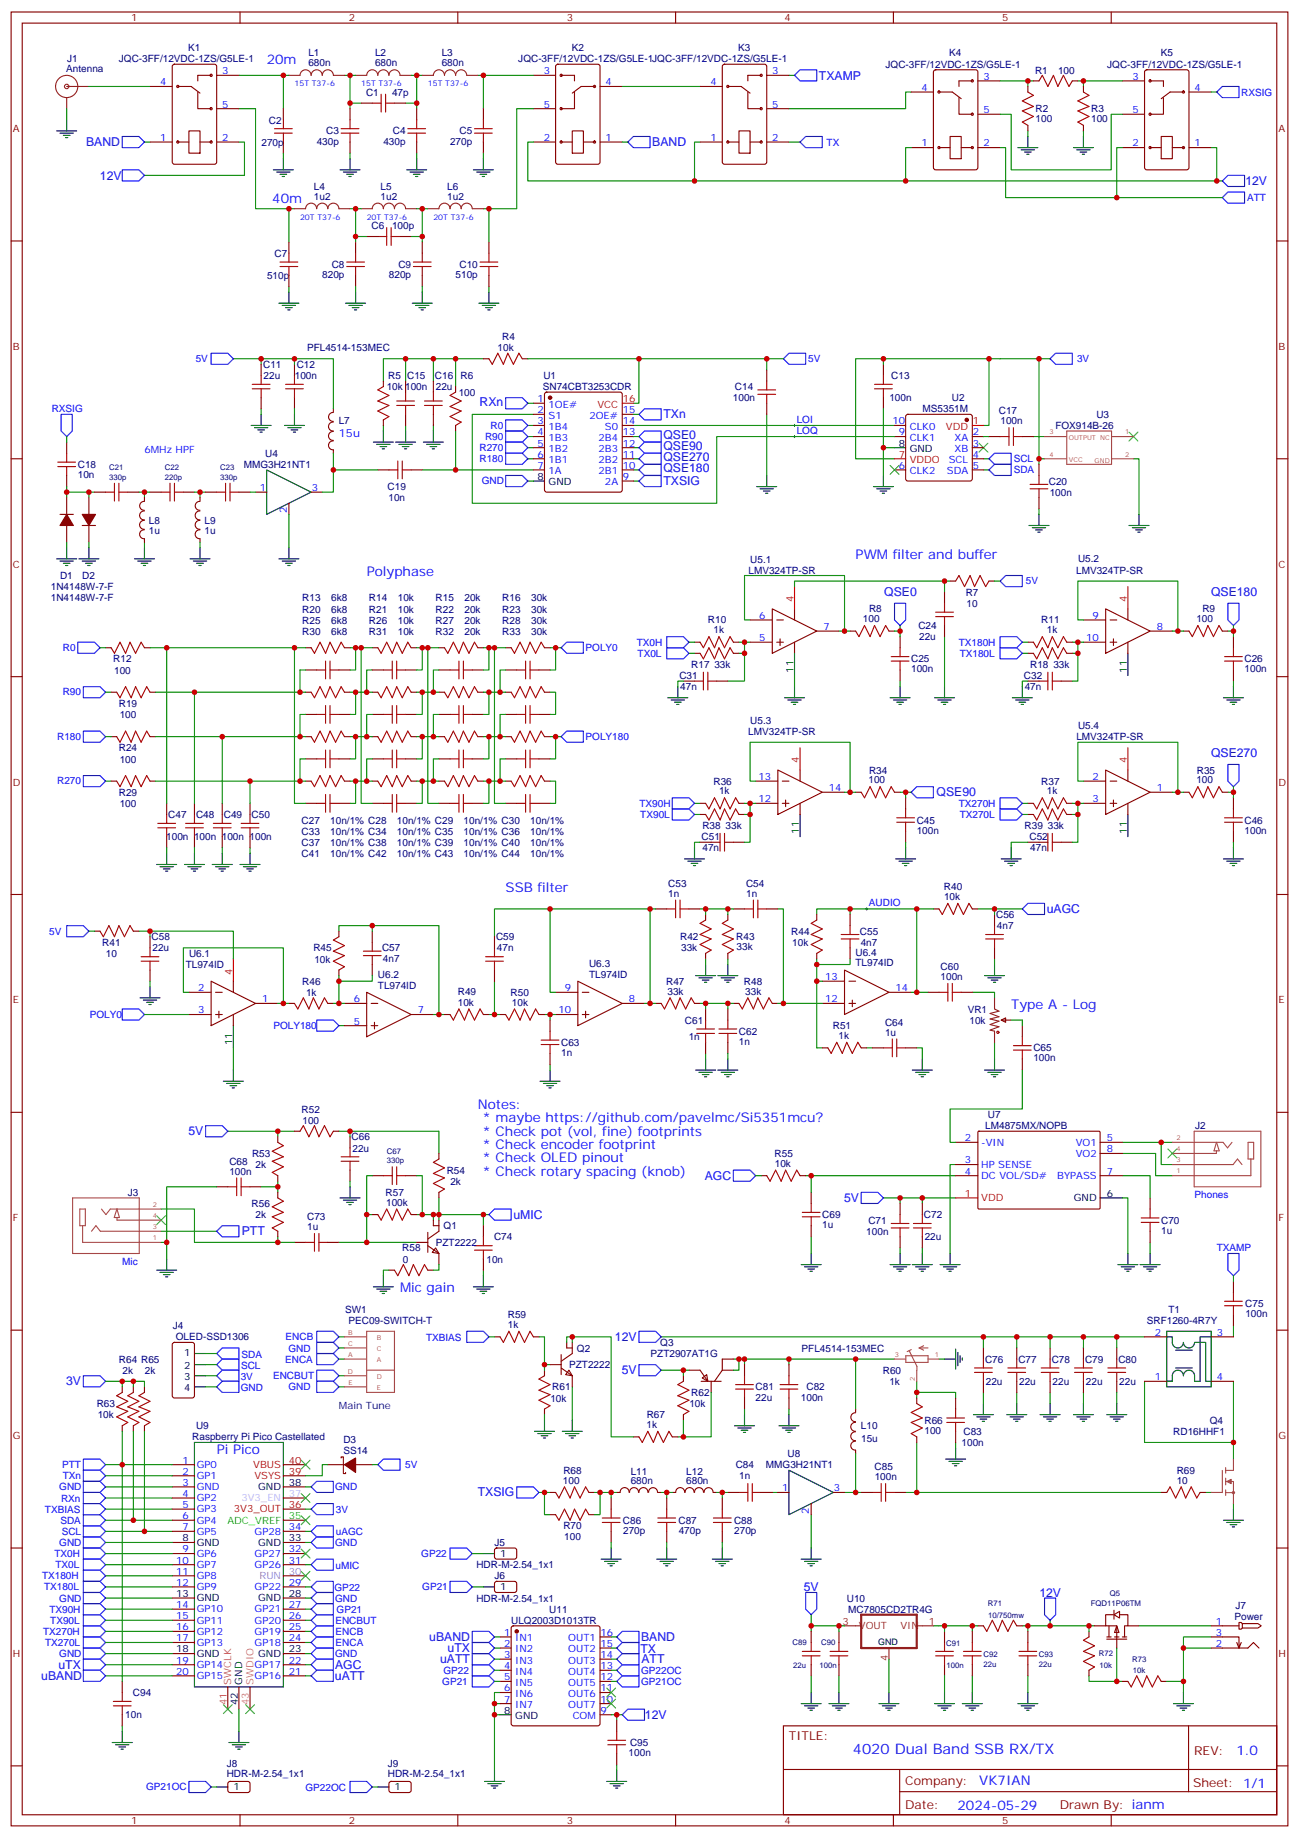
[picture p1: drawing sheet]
<svg xmlns="http://www.w3.org/2000/svg" width="412mm" height="583mm" viewBox="0 0 412 583" stroke-linecap="round" stroke-linejoin="round" font-family="sans-serif">
<defs><g id="words">
<text font-size="4.6" fill="#00f" x="270.8" y="556.8">4020 Dual Band SSB RX/TX</text>
<g font-size="4.2" fill="#00f">
<text x="84.7" y="20.4">20m</text>
<text x="86.4" y="64.5">40m</text>
<text x="271.6" y="177.4">PWM filter and buffer</text>
<text x="116.4" y="182.7">Polyphase</text>
<text x="160.5" y="283.2">SSB filter</text>
<text x="321" y="320.3">Type A - Log</text>
<text x="151.7" y="352">Notes:</text>
<text x="153.2" y="356.2">* maybe https://github.com/pavelmc/Si5351mcu?</text>
<text x="153.2" y="360.5">* Check pot (vol, fine) footprints</text>
<text x="153.2" y="364.7">* Check encoder footprint</text>
<text x="153.2" y="368.9">* Check OLED pinout</text>
<text x="153.2" y="373.2">* Check rotary spacing (knob)</text>
<text x="127" y="410.2">Mic gain</text>
<text x="68.8" y="461.4">Pi Pico</text>
<text x="392.5" y="557.1">1.0</text>
<text x="310.9" y="566.6">VK7IAN</text>
<text x="304" y="574.4">2024-05-29</text>
</g>
<g font-size="3.9" fill="#00f">
<text x="260" y="25.3">TXAMP</text>
<text x="27.3" y="46.3">BAND</text>
<text x="207.1" y="46.4">BAND</text>
<text x="31.7" y="57.1">12V</text>
<text x="395.4" y="58.6">12V</text>
<text x="152.3" y="129">RXn</text>
<text x="210.6" y="132.6">TXn</text>
<text x="210.6" y="139.3">QSE0</text>
<text x="210.6" y="142.8">QSE90</text>
<text x="210.6" y="146.3">QSE270</text>
<text x="210.6" y="149.9">QSE180</text>
<text x="210.6" y="154">TXSIG</text>
<text x="280.7" y="189.3">QSE0</text>
<text x="384.5" y="189.3">QSE180</text>
<text x="384.5" y="240.4">QSE270</text>
<text x="297.3" y="252.8">QSE90</text>
<text x="332.3" y="289.9">uAGC</text>
<text x="59.8" y="360.3">5V</text>
<text x="223.7" y="374.5">AGC</text>
<text x="268" y="381.5">5V</text>
<text x="163" y="386.9">uMIC</text>
<text x="76.8" y="392">PTT</text>
<text x="195.2" y="425.6">12V</text>
<text x="197.4" y="436.2">5V</text>
<text x="21" y="439.7">3V</text>
<text x="151.7" y="475">TXSIG</text>
<text x="255.2" y="505">5V</text>
<text x="330" y="506.8">12V</text>
<text x="136.3" y="520.9">uBAND</text>
<text x="203.6" y="520.9">BAND</text>
<text x="139.7" y="527.9">uATT</text>
<text x="142.1" y="524.4">uTX</text>
<text x="203.3" y="524.6">TX</text>
<text x="203.6" y="528">ATT</text>
<text x="13.1" y="533.2">uBAND</text>
<text x="18.5" y="529.7">uTX</text>
<text x="106.3" y="533.2">uATT</text>
<text x="106.4" y="529.7">AGC</text>
<text x="204.7" y="545.6">12V</text>
</g>
<g font-size="3.9" fill="#800">
<text x="250.5" y="552.4">TITLE:</text>
<text x="379.1" y="557.1">REV:</text>
<text x="287.4" y="566.6">Company:</text>
<text x="378.7" y="567.2">Sheet: 1/1</text>
<text x="287.4" y="574.3">Date:</text>
<text x="336.4" y="574.3">Drawn By: ianm</text>
</g>
<text font-size="3.5" fill="#00f" x="107.6" y="138.6">15u</text>
<g font-size="3.2" fill="#800">
<text x="41.6" y="6.8">1</text>
<text x="110.8" y="6.8">2</text>
<text x="179.9" y="6.8">3</text>
<text x="249.1" y="6.8">4</text>
<text x="318.2" y="6.8">5</text>
<text x="4.1" y="41.9">A</text>
<text x="405.9" y="41.9">A</text>
<text x="4.1" y="111.1">B</text>
<text x="405.9" y="111.1">B</text>
<text x="4.1" y="180.2">C</text>
<text x="405.9" y="180.2">C</text>
<text x="4.1" y="249.3">D</text>
<text x="405.9" y="249.3">D</text>
<text x="4.1" y="318.5">E</text>
<text x="405.9" y="318.5">E</text>
<text x="4.1" y="387.6">F</text>
<text x="405.9" y="387.6">F</text>
<text x="4.1" y="456.8">G</text>
<text x="405.9" y="456.8">G</text>
<text x="4.1" y="525.9">H</text>
<text x="405.9" y="525.9">H</text>
<text x="41.6" y="579">1</text>
<text x="110.8" y="579">2</text>
<text x="179.9" y="579">3</text>
<text x="249.1" y="579">4</text>
<text x="318.2" y="579">5</text>
</g>
<g font-size="3.2" fill="#000080">
<text x="59.7" y="16.2">K1</text>
<text x="97.9" y="17.9">L1</text>
<text x="119.1" y="17.9">L2</text>
<text x="140.3" y="17.9">L3</text>
<text x="181.6" y="16.2">K2</text>
<text x="234.4" y="16.2">K3</text>
<text x="301.4" y="17.9">K4</text>
<text x="368.5" y="17.9">K5</text>
<text x="21" y="22.9">Antenna</text>
<text x="21.3" y="19.8">J1</text>
<text x="37.8" y="19.8">JQC-3FF/12VDC-1ZS/G5LE-1</text>
<text x="97.9" y="21.1">680n</text>
<text x="119.1" y="21.1">680n</text>
<text x="140.3" y="21.1">680n</text>
<text x="164.6" y="19.8">JQC-3FF/12VDC-1ZS/G5LE-1JQC-3FF/12VDC-1ZS/G5LE-1</text>
<text x="281.2" y="21.5">JQC-3FF/12VDC-1ZS/G5LE-1</text>
<text x="328.6" y="23.3">R1</text>
<text x="335.9" y="23.3">100</text>
<text x="351.5" y="21.5">JQC-3FF/12VDC-1ZS/G5LE-1</text>
<text x="116.2" y="30.4">C1</text>
<text x="124.5" y="30.4">47p</text>
<text x="328.8" y="35.6">R2</text>
<text x="346.4" y="35.6">R3</text>
<text x="85.4" y="39.2">C2</text>
<text x="328.8" y="38.8">100</text>
<text x="346.4" y="38.8">100</text>
<text x="83" y="46.3">270p</text>
<text x="100.5" y="45.9">430p</text>
<text x="103.5" y="42.7">C3</text>
<text x="121.7" y="45.9">430p</text>
<text x="124.7" y="42.7">C4</text>
<text x="142.9" y="45.9">270p</text>
<text x="145.9" y="42.7">C5</text>
<text x="99.7" y="63.4">1u2</text>
<text x="99.7" y="60.3">L4</text>
<text x="120.8" y="63.4">1u2</text>
<text x="120.8" y="60.3">L5</text>
<text x="142" y="63.4">1u2</text>
<text x="142" y="60.3">L6</text>
<text x="118" y="72.7">C6</text>
<text x="124.4" y="72.7">100p</text>
<text x="87.2" y="81.5">C7</text>
<text x="84.8" y="88.6">510p</text>
<text x="102.3" y="88.3">820p</text>
<text x="105.3" y="85">C8</text>
<text x="123.5" y="88.3">820p</text>
<text x="126.5" y="85">C9</text>
<text x="144.6" y="88.3">510p</text>
<text x="145.9" y="85">C10</text>
<text x="159.5" y="107.8">R4</text>
<text x="97.5" y="111.5">PFL4514-153MEC</text>
<text x="158" y="111.5">10k</text>
<text x="83.5" y="116.8">C11</text>
<text x="94.2" y="116.8">C12</text>
<text x="83.7" y="120.3">22u</text>
<text x="93.6" y="120.3">100n</text>
<text x="122.8" y="123.8">10k 100n</text>
<text x="123.3" y="120.3">R5</text>
<text x="129.3" y="120.3">C15</text>
<text x="138.1" y="120.3">C16</text>
<text x="138.4" y="123.8">22u</text>
<text x="145.6" y="125.6">100</text>
<text x="146.2" y="120.3">R6</text>
<text x="172.3" y="123.9">SN74CBT3253CDR</text>
<text x="172.5" y="120.3">U1</text>
<text x="233.3" y="123.8">C14</text>
<text x="282.9" y="120.3">C13</text>
<text x="232.7" y="127.4">100n</text>
<text x="282.3" y="127.4">100n</text>
<text x="292.9" y="130.9">MS5351M</text>
<text x="302.2" y="127.4">U2</text>
<text x="317.1" y="131.5">C17</text>
<text x="107.5" y="134.5">L7</text>
<text x="317.6" y="134.7">100n</text>
<text x="335" y="136.2">FOX914B-26</text>
<text x="348.1" y="132.7">U3</text>
<text x="24.7" y="148.5">C18</text>
<text x="77.4" y="148.5">MMG3H21NT1</text>
<text x="84.2" y="145">U4</text>
<text x="24.7" y="151.7">10n</text>
<text x="123.1" y="155.6">C19</text>
<text x="333" y="153.8">C20</text>
<text x="123.3" y="159.1">10n</text>
<text x="333.2" y="157.3">100n</text>
<text x="47.3" y="166.2">L8</text>
<text x="64.9" y="166.2">L9</text>
<text x="47.3" y="169.4">1u</text>
<text x="64.9" y="169.4">1u</text>
<text x="238.2" y="178.6">U5.1</text>
<text x="342.2" y="178.5">U5.2</text>
<text x="19.1" y="183.8">D1</text>
<text x="26.1" y="183.8">D2</text>
<text x="237.6" y="182.1">LMV324TP-SR</text>
<text x="341.7" y="182.1">LMV324TP-SR</text>
<text x="16.2" y="187.3">1N4148W-7-F</text>
<text x="16.2" y="190.9">1N4148W-7-F</text>
<text x="96" y="190.9">R13</text>
<text x="105.1" y="190.9">6k8</text>
<text x="117.1" y="190.9">R14</text>
<text x="126.3" y="190.9">10k</text>
<text x="138.3" y="190.9">R15</text>
<text x="147.5" y="190.9">20k</text>
<text x="159.5" y="190.9">R16</text>
<text x="168.6" y="190.9">30k</text>
<text x="306.6" y="189.1">R7</text>
<text x="96" y="194.4">R20</text>
<text x="96" y="198">R25</text>
<text x="105.1" y="194.4">6k8</text>
<text x="105.1" y="198">6k8</text>
<text x="117.1" y="198">R26</text>
<text x="117.1" y="194.4">R21</text>
<text x="126.3" y="198">10k</text>
<text x="126.3" y="194.4">10k</text>
<text x="138.3" y="198">R27</text>
<text x="138.3" y="194.4">R22</text>
<text x="147.5" y="198">20k</text>
<text x="147.5" y="194.4">20k</text>
<text x="159.5" y="198">R28</text>
<text x="159.5" y="194.4">R23</text>
<text x="168.6" y="198">30k</text>
<text x="168.6" y="194.4">30k</text>
<text x="224.7" y="197.9">R10</text>
<text x="274" y="197.5">100</text>
<text x="275.9" y="194.4">R8</text>
<text x="306.8" y="192.6">10</text>
<text x="330.6" y="197.9">R11</text>
<text x="379.8" y="197.5">100</text>
<text x="381.7" y="194.4">R9</text>
<text x="96" y="201.5">R30</text>
<text x="105.1" y="201.5">6k8</text>
<text x="117.1" y="201.5">R31</text>
<text x="126.3" y="201.5">10k</text>
<text x="138.3" y="201.5">R32</text>
<text x="147.5" y="201.5">20k</text>
<text x="159.5" y="201.5">R33</text>
<text x="168.6" y="201.5">30k</text>
<text x="226.5" y="201">1k</text>
<text x="291.5" y="199.7">C24</text>
<text x="291.8" y="203.2">22u</text>
<text x="332.4" y="201">1k</text>
<text x="35.9" y="210.3">R12</text>
<text x="36.3" y="213.8">100</text>
<text x="215.7" y="215.6">C31</text>
<text x="219.4" y="212">R17</text>
<text x="226.8" y="212">33k</text>
<text x="289.3" y="213.4">100n</text>
<text x="289.3" y="210.3">C25</text>
<text x="325.1" y="215.5">C32</text>
<text x="327" y="212">R18</text>
<text x="334.4" y="212">33k</text>
<text x="395.1" y="213.4">100n</text>
<text x="395.1" y="210.3">C26</text>
<text x="216" y="219.1">47n</text>
<text x="325.3" y="219.1">47n</text>
<text x="37.7" y="224.4">R19</text>
<text x="38" y="227.9">100</text>
<text x="237.6" y="233.2">LMV324TP-SR</text>
<text x="238.2" y="229.7">U5.3</text>
<text x="342.2" y="231.5">U5.4</text>
<text x="37.7" y="238.5">R24</text>
<text x="341.7" y="235">LMV324TP-SR</text>
<text x="38" y="242">100</text>
<text x="275.9" y="245.5">R34</text>
<text x="380" y="245.5">R35</text>
<text x="226.5" y="249">R36</text>
<text x="275.7" y="248.6">100</text>
<text x="330.6" y="249">R37</text>
<text x="379.8" y="248.6">100</text>
<text x="37.7" y="252.6">R29</text>
<text x="38" y="256.1">100</text>
<text x="228.3" y="252.2">1k</text>
<text x="332.4" y="252.2">1k</text>
<text x="53.4" y="259.7">C47</text>
<text x="62.2" y="259.7">C48</text>
<text x="71.1" y="259.7">C49</text>
<text x="79.9" y="259.7">C50</text>
<text x="95.8" y="261.5">C27</text>
<text x="104.8" y="261.5">10n/1% C28</text>
<text x="126" y="261.5">10n/1% C29</text>
<text x="147.2" y="261.5">10n/1% C30</text>
<text x="168.3" y="261.5">10n/1%</text>
<text x="223" y="263.2">R38</text>
<text x="230.4" y="263.2">33k</text>
<text x="291" y="261.4">C45</text>
<text x="325.3" y="263.2">R39</text>
<text x="332.7" y="263.2">33k</text>
<text x="395.1" y="261.4">C46</text>
<text x="52.8" y="266.7">100n 100n 100n 100n</text>
<text x="95.8" y="265">C33</text>
<text x="95.8" y="268.5">C37</text>
<text x="104.8" y="265">10n/1% C34</text>
<text x="104.8" y="268.5">10n/1% C38</text>
<text x="126" y="268.5">10n/1% C39</text>
<text x="126" y="265">10n/1% C35</text>
<text x="147.2" y="268.5">10n/1% C40</text>
<text x="147.2" y="265">10n/1% C36</text>
<text x="168.3" y="268.5">10n/1%</text>
<text x="168.3" y="265">10n/1%</text>
<text x="222.8" y="266.7">C51</text>
<text x="291" y="264.6">100n</text>
<text x="326.8" y="266.7">C52</text>
<text x="395.1" y="264.6">100n</text>
<text x="95.8" y="272">C41</text>
<text x="104.8" y="272">10n/1% C42</text>
<text x="126" y="272">10n/1% C43</text>
<text x="147.2" y="272">10n/1% C44</text>
<text x="168.3" y="272">10n/1%</text>
<text x="223" y="270.2">47n</text>
<text x="327.1" y="270.2">47n</text>
<text x="212.2" y="281.4">C53</text>
<text x="236.9" y="281.4">C54</text>
<text x="212.2" y="284.6">1n</text>
<text x="236.9" y="284.6">1n</text>
<text x="299.7" y="282.6">R40</text>
<text x="299.7" y="285.7">10k</text>
<text x="316.2" y="291.4">C56</text>
<text x="48.1" y="298.5">C58</text>
<text x="157.5" y="298.5">C59</text>
<text x="215.9" y="298.4">R42</text>
<text x="233.8" y="298.5">R43</text>
<text x="251.2" y="296.7">R44</text>
<text x="273" y="296.7">C55</text>
<text x="316.5" y="294.9">4n7</text>
<text x="32.5" y="300.3">R41</text>
<text x="33.6" y="303.8">10</text>
<text x="48.4" y="302">22u</text>
<text x="60" y="303.8">U6.1</text>
<text x="99.5" y="302">R45</text>
<text x="99.8" y="305.5">10k</text>
<text x="121.3" y="302">C57</text>
<text x="121.6" y="305.5">4n7</text>
<text x="157.8" y="302">47n</text>
<text x="216.2" y="302">33k</text>
<text x="233.8" y="301.7">33k</text>
<text x="251.5" y="300.2">10k</text>
<text x="271.6" y="303.5">U6.4</text>
<text x="273.3" y="300.2">4n7</text>
<text x="58.9" y="307.3">TL974ID</text>
<text x="120" y="310.6">U6.2</text>
<text x="187" y="310.3">TL974ID</text>
<text x="187" y="307">U6.3</text>
<text x="271.6" y="306.7">TL974ID</text>
<text x="298.6" y="311.1">100n</text>
<text x="298.6" y="307.9">C60</text>
<text x="96" y="312.6">R46</text>
<text x="97.2" y="316.1">1k</text>
<text x="120" y="313.8">TL974ID</text>
<text x="145.4" y="316">R49</text>
<text x="162.1" y="316">R50</text>
<text x="211.5" y="312.5">R47</text>
<text x="211.9" y="315.7">33k</text>
<text x="236.2" y="312.5">R48</text>
<text x="236.6" y="315.7">33k</text>
<text x="145.3" y="319.2">10k</text>
<text x="162.5" y="319.2">10k</text>
<text x="307.2" y="321.4">VR1</text>
<text x="217.5" y="325">C61</text>
<text x="234.6" y="328.5">C62</text>
<text x="264.4" y="326.7">R51</text>
<text x="266.2" y="329.8">1k</text>
<text x="281" y="328.7">1u</text>
<text x="281" y="325.6">C64</text>
<text x="307.8" y="324.9">10k</text>
<text x="178.2" y="335.2">1n</text>
<text x="178.2" y="332">C63</text>
<text x="218.7" y="330.2">1n</text>
<text x="234.6" y="331.6">1n</text>
<text x="328.1" y="333.7">C65</text>
<text x="328.1" y="336.9">100n</text>
<text x="95.8" y="353.2">R52</text>
<text x="96" y="356.7">100</text>
<text x="312.8" y="358.4">LM4875MX/NOPB</text>
<text x="313.6" y="354.9">U7</text>
<text x="379.4" y="358.4">J2</text>
<text x="111.6" y="362">C66</text>
<text x="111.9" y="365.5">22u</text>
<text x="72.8" y="369.6">C68</text>
<text x="80" y="367.2">R53</text>
<text x="81.1" y="370.8">2k</text>
<text x="245.9" y="367.2">R55</text>
<text x="246" y="370.3">10k</text>
<text x="72.8" y="372.8">100n</text>
<text x="141.8" y="372.5">R54</text>
<text x="143" y="376.1">2k</text>
<text x="40.6" y="379.6">J3</text>
<text x="79.9" y="383.2">R56</text>
<text x="122.4" y="379.5">R57</text>
<text x="122.6" y="382.7">100k</text>
<text x="81.1" y="386.7">2k</text>
<text x="97.5" y="387.2">C73</text>
<text x="261.1" y="389.9">1u</text>
<text x="261.1" y="386.6">C69</text>
<text x="275.7" y="388.5">C71</text>
<text x="293.3" y="386.6">C72</text>
<text x="368.7" y="388.4">C70</text>
<text x="97.5" y="390.5">1u</text>
<text x="138.4" y="395.5">PZT2222</text>
<text x="140.8" y="390.2">Q1</text>
<text x="156.9" y="393.7">C74</text>
<text x="275" y="392">100n</text>
<text x="293.6" y="393.7">22u</text>
<text x="368.7" y="391.6">1u</text>
<text x="127.7" y="397.1">R58</text>
<text x="127.9" y="400.7">0</text>
<text x="154.4" y="400.8">10n</text>
<text x="109.6" y="416.6">SW1</text>
<text x="161.2" y="418.3">R59</text>
<text x="370.9" y="416.6">T1</text>
<text x="395.3" y="414.9">C75</text>
<text x="395.4" y="418.1">100n</text>
<text x="54.8" y="422">J4</text>
<text x="55.8" y="425.5">OLED-SSD1306</text>
<text x="110.6" y="420.1">PEC09-SWITCH-T</text>
<text x="161.3" y="421.5">1k</text>
<text x="364.1" y="420.1">SRF1260-4R7Y</text>
<text x="183.2" y="429">Q2</text>
<text x="206.6" y="430.8">PZT2907AT1G</text>
<text x="209.6" y="427.3">Q3</text>
<text x="254.5" y="429">PFL4514-153MEC</text>
<text x="37.8" y="432.6">R64 R65</text>
<text x="38.9" y="436.1">2k</text>
<text x="46" y="436.1">2k</text>
<text x="180.7" y="434.3">PZT2222</text>
<text x="280.3" y="436.1">R60</text>
<text x="312.7" y="432.5">C76</text>
<text x="323.3" y="432.5">C77</text>
<text x="333.9" y="432.5">C78</text>
<text x="344.5" y="432.5">C79</text>
<text x="355" y="432.5">C80</text>
<text x="175.3" y="441.3">R61</text>
<text x="219.4" y="443.1">R62</text>
<text x="239.9" y="441.3">C81</text>
<text x="256" y="441.3">C82</text>
<text x="282.3" y="439.6">1k</text>
<text x="313" y="439.5">22u</text>
<text x="323.6" y="439.5">22u</text>
<text x="334.2" y="439.5">22u</text>
<text x="344.7" y="439.5">22u</text>
<text x="355.3" y="439.5">22u</text>
<text x="30.7" y="446.7">R63</text>
<text x="107.6" y="447.3">Main Tune</text>
<text x="174.7" y="444.9">10k</text>
<text x="218.8" y="446.6">10k</text>
<text x="239.9" y="444.6">22u</text>
<text x="254.3" y="444.5">100n</text>
<text x="31" y="450.2">10k</text>
<text x="62.2" y="453.7">U9</text>
<text x="205.3" y="453.2">1k</text>
<text x="205.3" y="450.1">R67</text>
<text x="273.3" y="453.7">L10</text>
<text x="293.5" y="455.1">100</text>
<text x="293.5" y="451.9">R66</text>
<text x="305.9" y="455.5">C83</text>
<text x="372.5" y="455.5">RD16HHF1</text>
<text x="384.1" y="451.9">Q4</text>
<text x="61" y="457.2">Raspberry Pi Pico Castellated</text>
<text x="109" y="461.4">SS14</text>
<text x="109" y="458.1">D3</text>
<text x="273.4" y="457.8">15u</text>
<text x="305.3" y="459">100n</text>
<text x="178.9" y="467.8">R68</text>
<text x="233.6" y="466.1">C84</text>
<text x="243.2" y="466">MMG3H21NT1</text>
<text x="250" y="462.5">U8</text>
<text x="277.7" y="466.7">C85</text>
<text x="373.6" y="467.9">R69</text>
<text x="178.7" y="470.9">100</text>
<text x="200.2" y="471.1">680n</text>
<text x="200.2" y="468">L11</text>
<text x="217.9" y="471.1">680n</text>
<text x="217.9" y="468">L12</text>
<text x="234.7" y="469.6">1n</text>
<text x="277.7" y="469.8">100n</text>
<text x="373.6" y="470.9">10</text>
<text x="178.9" y="485.4">R70</text>
<text x="197.8" y="483.7">C86</text>
<text x="215.4" y="483.6">C87</text>
<text x="233.1" y="483.6">C88</text>
<text x="157" y="490.7">J5</text>
<text x="179.1" y="488.9">100</text>
<text x="197.8" y="486.8">270p</text>
<text x="215.5" y="486.8">470p</text>
<text x="233.1" y="486.8">270p</text>
<text x="151.2" y="497.8">HDR-M-2.54_1x1</text>
<text x="157" y="501.3">J6</text>
<text x="151.2" y="508.3">HDR-M-2.54_1x1</text>
<text x="268.8" y="508.4">U10</text>
<text x="162.3" y="515.5">ULQ2003D1013TR</text>
<text x="174.4" y="511.9">U11</text>
<text x="269.3" y="511.9">MC7805CD2TR4G</text>
<text x="391.9" y="514.1">Power</text>
<text x="392.3" y="510.6">J7</text>
<text x="42.2" y="538.3">C94</text>
<text x="39.8" y="545.4">10n</text>
<text x="199.6" y="557.4">100n</text>
<text x="200" y="554.2">C95</text>
<text x="72" y="563.9">HDR-M-2.54_1x1</text>
<text x="72" y="560.8">J8</text>
<text x="123.1" y="563.9">HDR-M-2.54_1x1</text>
<text x="123.1" y="560.8">J9</text>
</g>
<g font-size="3.2" fill="#00f">
<text x="70.6" y="23.6">3</text>
<text x="172.6" y="23.6">3</text>
<text x="245.2" y="23.6">3</text>
<text x="50.9" y="27.1">4</text>
<text x="192.3" y="27.1">4</text>
<text x="225.5" y="27.1">4</text>
<text x="292.6" y="28.9">4</text>
<text x="312.2" y="25.3">3</text>
<text x="359.6" y="25.3">3</text>
<text x="379.2" y="28.9">4</text>
<text x="70.6" y="34.1">5</text>
<text x="172.6" y="34.1">5</text>
<text x="245.2" y="34.1">5</text>
<text x="312.2" y="35.9">5</text>
<text x="359.6" y="35.9">5</text>
<text x="394.1" y="30.6">RXSIG</text>
<text x="50.9" y="44.7">1</text>
<text x="70.6" y="44.7">2</text>
<text x="172.6" y="44.7">2</text>
<text x="192.3" y="44.7">1</text>
<text x="225.5" y="44.7">1</text>
<text x="245.2" y="44.7">2</text>
<text x="262.4" y="46.2">TX</text>
<text x="292.6" y="46.5">1</text>
<text x="312.2" y="46.5">2</text>
<text x="359.6" y="46.5">2</text>
<text x="379.2" y="46.5">1</text>
<text x="395.9" y="63.8">ATT</text>
<text x="62.1" y="115">5V</text>
<text x="256.6" y="115">5V</text>
<text x="341.9" y="115">3V</text>
<text x="16.4" y="130.8">RXSIG</text>
<text x="170.7" y="127.6">1</text>
<text x="170.7" y="131.2">2</text>
<text x="174.2" y="129.4">1OE#</text>
<text x="197.7" y="131.2">15</text>
<text x="155.8" y="136.1">R0</text>
<text x="170.7" y="134.7">3</text>
<text x="174.2" y="132.9">S1</text>
<text x="174.2" y="136.5">1B4</text>
<text x="187.1" y="132.9">2OE#</text>
<text x="192.1" y="136.5">S0</text>
<text x="197.7" y="134.7">14</text>
<text x="252.9" y="134.2">LOI</text>
<text x="252.9" y="137.7">LOQ</text>
<text x="283.3" y="134.7">10</text>
<text x="288.8" y="136.5">CLK0</text>
<text x="45.9" y="143.9">6MHz HPF</text>
<text x="152.2" y="143.1">R270</text>
<text x="154" y="139.6">R90</text>
<text x="170.7" y="138.2">4</text>
<text x="170.7" y="141.7">5</text>
<text x="174.2" y="140">1B3</text>
<text x="174.2" y="143.5">1B2</text>
<text x="190" y="143.5">2B3</text>
<text x="190" y="140">2B4</text>
<text x="197.7" y="141.7">12</text>
<text x="197.7" y="138.2">13</text>
<text x="285.3" y="138.2">9</text>
<text x="288.8" y="140">CLK1</text>
<text x="303" y="143.5">XB</text>
<text x="303" y="140">XA</text>
<text x="308.9" y="138.2">2</text>
<text x="308.9" y="141.7">3</text>
<text x="152.2" y="146.6">R180</text>
<text x="170.7" y="145.3">6</text>
<text x="170.7" y="148.8">7</text>
<text x="174.2" y="147">1B1</text>
<text x="190" y="147">2B2</text>
<text x="197.7" y="148.8">10</text>
<text x="197.7" y="145.3">11</text>
<text x="285.3" y="148.8">6</text>
<text x="301.2" y="147">SCL</text>
<text x="308.9" y="145.3">4</text>
<text x="308.9" y="148.8">5</text>
<text x="321.8" y="146.8">SCL</text>
<text x="82.5" y="155.9">1</text>
<text x="99" y="155.9">3</text>
<text x="153" y="153.7">GND</text>
<text x="174.2" y="150.6">1A</text>
<text x="190" y="150.6">2B1</text>
<text x="192.1" y="154.1">2A</text>
<text x="197.7" y="152.3">9</text>
<text x="288.8" y="150.6">CLK2</text>
<text x="300.6" y="150.6">SDA</text>
<text x="321.8" y="150.3">SDA</text>
<text x="91" y="163" transform="rotate(-90 91 163)">2</text>
<text x="325.7" y="185.3">5V</text>
<text x="241" y="196.4">6</text>
<text x="346.9" y="196.4">9</text>
<text x="241" y="203.5">5</text>
<text x="261.4" y="200">7</text>
<text x="344.9" y="203.5">10</text>
<text x="367.2" y="200">8</text>
<text x="19.9" y="206.6">R0</text>
<text x="185.9" y="206.7">POLY0</text>
<text x="202.2" y="205">TX0H</text>
<text x="202.4" y="208.5">TX0L</text>
<text x="304.4" y="205">TX180H</text>
<text x="304.7" y="208.5">TX180L</text>
<text x="19.9" y="220.7">R90</text>
<text x="18.2" y="234.8">R180</text>
<text x="185.9" y="234.9">POLY180</text>
<text x="18.2" y="249">R270</text>
<text x="240.8" y="247.6">13</text>
<text x="263.2" y="251.1">14</text>
<text x="346.9" y="247.6">2</text>
<text x="367.2" y="251.1">1</text>
<text x="203" y="256.1">TX90H</text>
<text x="240.8" y="254.6">12</text>
<text x="304.4" y="256.2">TX270H</text>
<text x="346.9" y="254.6">3</text>
<text x="203.3" y="259.7">TX90L</text>
<text x="304.7" y="259.7">TX270L</text>
<text x="275.9" y="287.6">AUDIO</text>
<text x="15.6" y="296.7">5V</text>
<text x="262" y="311.1">13</text>
<text x="62.9" y="314.6">2</text>
<text x="179.3" y="314.6">9</text>
<text x="284.3" y="314.6">14</text>
<text x="28.5" y="323.1">POLY0</text>
<text x="62.9" y="321.7">3</text>
<text x="83.3" y="318.1">1</text>
<text x="112.3" y="318.1">6</text>
<text x="132.6" y="321.7">7</text>
<text x="177.3" y="321.7">10</text>
<text x="199.7" y="318.1">8</text>
<text x="262" y="318.1">12</text>
<text x="86.8" y="326.6">POLY180</text>
<text x="112.3" y="325.2">5</text>
<text x="306.3" y="362.2">2</text>
<text x="311.5" y="363.6">-VIN</text>
<text x="341.5" y="363.6">VO1</text>
<text x="351.4" y="362.2">5</text>
<text x="351.4" y="365.8">8</text>
<text x="306.3" y="369.3">3</text>
<text x="311.5" y="370.7">HP SENSE</text>
<text x="341.5" y="367.2">VO2</text>
<text x="306.3" y="372.8">4</text>
<text x="311.5" y="374.2">DC VOL/SD#</text>
<text x="335.6" y="374.2">BYPASS</text>
<text x="351.4" y="372.8">7</text>
<text x="379.2" y="380.2">Phones</text>
<text x="38.8" y="401.4">Mic</text>
<text x="386.3" y="397.1">TXAMP</text>
<text x="90.7" y="425.4">ENCB</text>
<text x="135.3" y="425.5">TXBIAS</text>
<text x="366.6" y="424">2</text>
<text x="386.3" y="424">3</text>
<text x="76.7" y="431.1">SDA</text>
<text x="91.6" y="429">GND</text>
<text x="76.4" y="437.9">3V</text>
<text x="76.5" y="434.6">SCL</text>
<text x="86.7" y="437.8">ENCBUT</text>
<text x="90.5" y="432.5">ENCA</text>
<text x="76.4" y="441.4">GND</text>
<text x="91.6" y="441.3">GND</text>
<text x="366.6" y="438.1">1</text>
<text x="386.3" y="438.1">4</text>
<text x="19.7" y="466">PTT</text>
<text x="58" y="464.5">1</text>
<text x="62.4" y="465.9">GP0</text>
<text x="128.6" y="466">5V</text>
<text x="18.8" y="473.1">GND</text>
<text x="19.9" y="469.6">TXn</text>
<text x="58" y="471.6">3</text>
<text x="58" y="468.1">2</text>
<text x="62.4" y="473">GND</text>
<text x="62.4" y="469.5">GP1</text>
<text x="106.4" y="473.1">GND</text>
<text x="248.3" y="473.4">1</text>
<text x="264.8" y="473.4">3</text>
<text x="19.4" y="476.6">RXn</text>
<text x="58" y="478.6">5</text>
<text x="58" y="475.1">4</text>
<text x="62.4" y="476.5">GP2</text>
<text x="14.3" y="480.1">TXBIAS</text>
<text x="19.2" y="483.7">SDA</text>
<text x="58" y="485.7">7</text>
<text x="58" y="482.2">6</text>
<text x="62.4" y="483.6">GP4</text>
<text x="62.4" y="480.1">GP3</text>
<text x="91.7" y="485.7">34</text>
<text x="106.6" y="480.1">3V</text>
<text x="256.8" y="480.5" transform="rotate(-90 256.8 480.5)">2</text>
<text x="18.8" y="490.7">GND</text>
<text x="19.6" y="487.1">SCL</text>
<text x="62.4" y="487.1">GP5</text>
<text x="80.8" y="487.1">GP28</text>
<text x="106.4" y="490.7">GND</text>
<text x="106.6" y="487.2">uAGC</text>
<text x="17.3" y="494.2">TX0H</text>
<text x="17.6" y="497.8">TX0L</text>
<text x="55.9" y="496.3">10</text>
<text x="58" y="492.8">9</text>
<text x="62.4" y="497.7">GP7</text>
<text x="62.4" y="494.2">GP6</text>
<text x="80.8" y="494.2">GP27</text>
<text x="80.8" y="497.7">GP26</text>
<text x="91.7" y="492.8">32</text>
<text x="91.7" y="496.3">31</text>
<text x="106.5" y="498">uMIC</text>
<text x="133.7" y="494.3">GP22</text>
<text x="13.4" y="501.3">TX180H</text>
<text x="55.9" y="503.3">12</text>
<text x="55.9" y="499.8">11</text>
<text x="62.4" y="501.2">GP8</text>
<text x="91.7" y="503.3">29</text>
<text x="14" y="504.8">TX180L</text>
<text x="18.8" y="508.4">GND</text>
<text x="62.4" y="504.8">GP9</text>
<text x="80.8" y="504.8">GP22</text>
<text x="106.2" y="504.8">GP22</text>
<text x="106.4" y="508.4">GND</text>
<text x="134.1" y="504.8">GP21</text>
<text x="15.7" y="511.9">TX90H</text>
<text x="16" y="515.4">TX90L</text>
<text x="55.9" y="513.9">15</text>
<text x="55.9" y="510.4">14</text>
<text x="62.4" y="515.3">GP11</text>
<text x="62.4" y="511.8">GP10</text>
<text x="80.8" y="511.8">GP21</text>
<text x="80.8" y="515.3">GP20</text>
<text x="91.7" y="510.4">27</text>
<text x="91.7" y="513.9">26</text>
<text x="106.5" y="515.4">ENCBUT</text>
<text x="106.9" y="511.9">GP21</text>
<text x="386" y="515.7">1</text>
<text x="13.7" y="518.9">TX270H</text>
<text x="55.9" y="521">17</text>
<text x="55.9" y="517.5">16</text>
<text x="62.4" y="518.9">GP12</text>
<text x="80.8" y="518.9">GP19</text>
<text x="91.7" y="517.5">25</text>
<text x="91.7" y="521">24</text>
<text x="106.5" y="519">ENCB</text>
<text x="160.1" y="519.2">1</text>
<text x="163.6" y="521">IN1</text>
<text x="180.4" y="521">OUT1</text>
<text x="190.7" y="519.2">16</text>
<text x="386" y="519.2">3</text>
<text x="14.3" y="522.5">TX270L</text>
<text x="18.8" y="526">GND</text>
<text x="62.4" y="522.4">GP13</text>
<text x="80.8" y="522.4">GP18</text>
<text x="106.4" y="526">GND</text>
<text x="106.5" y="522.4">ENCA</text>
<text x="160.1" y="522.7">2</text>
<text x="160.1" y="526.3">3</text>
<text x="163.6" y="524.5">IN2</text>
<text x="180.4" y="524.5">OUT2</text>
<text x="190.7" y="526.3">14</text>
<text x="190.7" y="522.7">15</text>
<text x="386" y="522.7">2</text>
<text x="55.9" y="531.6">20</text>
<text x="55.9" y="528">19</text>
<text x="62.4" y="533">GP15</text>
<text x="62.4" y="529.4">GP14</text>
<text x="80.8" y="529.4">GP17</text>
<text x="80.8" y="533">GP16</text>
<text x="91.7" y="528">22</text>
<text x="91.7" y="531.6">21</text>
<text x="140.8" y="531.3">GP22</text>
<text x="160.1" y="529.8">4</text>
<text x="160.1" y="533.3">5</text>
<text x="163.6" y="528">IN3</text>
<text x="163.6" y="531.6">IN4</text>
<text x="180.4" y="531.6">OUT4</text>
<text x="180.4" y="528">OUT3</text>
<text x="190.7" y="533.3">12</text>
<text x="190.7" y="529.8">13</text>
<text x="203.6" y="531.3">GP22OC</text>
<text x="140.4" y="534.8">GP21</text>
<text x="160.1" y="536.9">6</text>
<text x="163.6" y="535.1">IN5</text>
<text x="163.6" y="538.6">IN6</text>
<text x="180.4" y="538.6">OUT6</text>
<text x="180.4" y="535.1">OUT5</text>
<text x="190.7" y="536.9">11</text>
<text x="203.6" y="534.8">GP21OC</text>
<text x="160.1" y="540.4">7</text>
<text x="163.6" y="542.1">IN7</text>
<text x="180.4" y="542.1">OUT7</text>
<text x="181.8" y="545.7">COM</text>
<text x="190.7" y="543.9">9</text>
<text x="190.7" y="540.4">10</text>
<text x="46.4" y="568.3">GP21OC</text>
<text x="97" y="568.4">GP22OC</text>
</g>
<g font-size="3.2" fill="#f00">
<text x="189.6" y="129.4">VCC</text>
<text x="197.7" y="127.6">16</text>
<text x="300.3" y="136.5">VDD</text>
<text x="308.9" y="134.7">1</text>
<text x="285.3" y="145.3">7</text>
<text x="288.8" y="147">VDDO</text>
<text x="251.9" y="191.1" transform="rotate(-90 251.9 191.1)">4</text>
<text x="357.7" y="191.1" transform="rotate(-90 357.7 191.1)">4</text>
<text x="253.6" y="242.3" transform="rotate(-90 253.6 242.3)">4</text>
<text x="357.7" y="242.3" transform="rotate(-90 357.7 242.3)">4</text>
<text x="73.7" y="309.3" transform="rotate(-90 73.7 309.3)">4</text>
<text x="306.3" y="379.9">1</text>
<text x="311.5" y="381.3">VDD</text>
<text x="80.4" y="465.9">VBUS</text>
<text x="91.7" y="464.5">40</text>
<text x="80.8" y="469.5">VSYS</text>
<text x="91.7" y="468.1">39</text>
<text x="91.7" y="478.6">36</text>
<text x="74.3" y="480.1">3V3_OUT</text>
</g>
<g font-size="3.2">
<text x="285.3" y="141.7">8</text>
<text x="288.8" y="143.5">GND</text>
<text x="170.7" y="152.3">8</text>
<text x="174.2" y="154.1">GND</text>
<text x="251.9" y="213.5" transform="rotate(-90 251.9 213.5)">11</text>
<text x="357.7" y="213.5" transform="rotate(-90 357.7 213.5)">11</text>
<text x="253.6" y="264.7" transform="rotate(-90 253.6 264.7)">11</text>
<text x="357.7" y="264.7" transform="rotate(-90 357.7 264.7)">11</text>
<text x="73.7" y="331.7" transform="rotate(-90 73.7 331.7)">11</text>
<text x="340.9" y="381.3">GND</text>
<text x="351.4" y="379.9">6</text>
<text x="58.4" y="430.3">1</text>
<text x="58.4" y="434.6">2</text>
<text x="58.4" y="438.1">3</text>
<text x="58.4" y="441.6">4</text>
<text x="82" y="473">GND</text>
<text x="91.7" y="471.6">38</text>
<text x="58" y="489.2">8</text>
<text x="62.4" y="490.6">GND</text>
<text x="82" y="490.6">GND</text>
<text x="91.7" y="489.2">33</text>
<text x="158.7" y="494.2">1</text>
<text x="55.9" y="506.9">13</text>
<text x="62.4" y="508.3">GND</text>
<text x="82" y="508.3">GND</text>
<text x="91.7" y="506.9">28</text>
<text x="158.7" y="504.8">1</text>
<text x="55.9" y="524.5">18</text>
<text x="62.4" y="525.9">GND</text>
<text x="82" y="525.9">GND</text>
<text x="91.7" y="524.5">23</text>
<text x="76.9" y="534.7" transform="rotate(-90 76.9 534.7)">GND</text>
<text x="75.5" y="541.2" transform="rotate(-90 75.5 541.2)">42</text>
<text x="160.1" y="543.9">8</text>
<text x="163.6" y="545.7">GND</text>
<text x="74.1" y="568.3">1</text>
<text x="125.2" y="568.3">1</text>
</g>
<g font-size="3.2" fill="#f6f">
<text x="76.7" y="476.5">3V3_EN</text>
<text x="91.7" y="475.1">37</text>
</g>
<g font-size="3.2" fill="#0f0">
<text x="72.2" y="483.6">ADC_VREF</text>
<text x="91.7" y="482.2">35</text>
</g>
<g font-size="3.2" fill="#f0f">
<text x="82.3" y="501.2">RUN</text>
<text x="91.7" y="499.8">30</text>
</g>
<g font-size="3.2" fill="#8d2323">
<text x="267.5" y="515.7">3</text>
<text x="294.9" y="515.7">1</text>
<text x="272.7" y="517.1">VOUT</text>
<text x="285.9" y="517.1">VIN</text>
<text x="281.9" y="527.2" transform="rotate(-90 281.9 527.2)">4</text>
</g>
<g font-size="3.2" fill="#f90">
<text x="73.4" y="534.7" transform="rotate(-90 73.4 534.7)">SWCLK</text>
<text x="72" y="541.2" transform="rotate(-90 72 541.2)">41</text>
</g>
<g font-size="3.2" fill="#fc0">
<text x="80.4" y="534.7" transform="rotate(-90 80.4 534.7)">SWDIO</text>
<text x="79" y="541.2" transform="rotate(-90 79 541.2)">43</text>
</g>
<text font-size="2.8" x="278.8" y="522">GND</text>
<g font-size="2.5" fill="#00f">
<text x="93.5" y="27.4">15T T37-6</text>
<text x="114.7" y="27.4">15T T37-6</text>
<text x="135.8" y="27.4">15T T37-6</text>
<text x="95.2" y="69.8">20T T37-6</text>
<text x="116.4" y="69.8">20T T37-6</text>
<text x="137.6" y="69.8">20T T37-6</text>
</g>
<g font-size="2.5" fill="#000080">
<text x="34.7" y="149.3">C21</text>
<text x="52.3" y="149.3">C22</text>
<text x="69.9" y="149.3">C23</text>
<text x="34.7" y="152.3">330p</text>
<text x="52.3" y="152.3">220p</text>
<text x="69.9" y="152.3">330p</text>
<text x="122.9" y="369.3">330p</text>
<text x="122.9" y="366.3">C67</text>
<text x="313.6" y="509.9">R71</text>
<text x="346.3" y="509.9">FQD11P06TM</text>
<text x="352.3" y="506.6">Q5</text>
<text x="313.7" y="513.7">10/750mw</text>
<text x="251.6" y="522.2">C89</text>
<text x="260.7" y="522.2">C90</text>
<text x="300.4" y="522.5">C91</text>
<text x="312.2" y="526">C92</text>
<text x="329.8" y="526">C93</text>
<text x="348.9" y="525.8">R72</text>
<text x="359.4" y="527.5">R73</text>
<text x="251.8" y="529.3">22u</text>
<text x="260.2" y="529.3">100n</text>
<text x="300.5" y="529.3">100n</text>
<text x="312.2" y="529.2">22u</text>
<text x="329.8" y="529.2">22u</text>
<text x="349.1" y="529.3">10k</text>
<text x="359.7" y="531">10k</text>
</g>
<g font-size="2.1" fill="#a54b4b">
<text x="333.2" y="137.9">3</text>
<text x="357.2" y="137.9">1</text>
<text x="339.3" y="139.6">OUTPUT NC</text>
<text x="333.2" y="144.9">4</text>
<text x="339.3" y="146.7">VCC</text>
<text x="347.5" y="147">GND</text>
<text x="357.2" y="144.9">2</text>
<text x="373.5" y="361.9">2</text>
<text x="373.5" y="365.4">4</text>
<text x="373.5" y="368.9">3</text>
<text x="373.5" y="372.5">1</text>
<text x="48.5" y="383.1">2</text>
<text x="48.5" y="386.6">4</text>
<text x="48.5" y="393.6">1</text>
<text x="48.5" y="390.1">3</text>
<text x="110.6" y="423.6">B</text>
<text x="119.7" y="425.4">B</text>
<text x="110.5" y="427.2">C</text>
<text x="110.6" y="430.7">A</text>
<text x="119.7" y="428.9">C</text>
<text x="284.1" y="430.7">3</text>
<text x="296.8" y="430.7">1</text>
<text x="110.4" y="436">D</text>
<text x="119.7" y="432.4">A</text>
<text x="119.7" y="437.7">D</text>
<text x="110.7" y="439.5">E</text>
<text x="119.7" y="441.2">E</text>
<text x="290.4" y="438.4" transform="rotate(-90 290.4 438.4)">2</text>
</g>
</g></defs>
<g fill="none" stroke="#870000" stroke-width=".35">
<path d="M3.5 3.8h405.4v575.7h-405.4zM7.1 7.3h398.2v568.7h-398.2zM76.2 3.8v3.5M145.3 3.8v3.5M214.5 3.8v3.5M283.6 3.8v3.5M352.8 3.8v3.5M3.5 76.5h3.6M405.3 76.5h3.6M93.5 115.6v3.6M153.5 113.9h1.7M165.8 113.9h1.8"/>
<path d="M243.4 117.4v3.5M93.5 126.2v3.6M105.8 137a1.41 1.41 0 0 0-1.5 1.4 1.41 1.41 0 0 0 1.5 1.4M105.8 134a1.41 1.41 0 0 0-1.5 1.4 1.41 1.41 0 0 0 1.5 1.4M105.8 140a1.41 1.41 0 0 0-1.5 1.4 1.41 1.41 0 0 0 1.5 1.4v1.1M105.8 130.9a1.41 1.41 0 0 0-1.5 1.4 1.41 1.41 0 0 0 1.5 1.4M105.8 129.8v1M121.7 120.9v1.8M121.7 133.3v1.7M128.8 120.9v3.6M128.8 131.5v3.5M144.6 122.7v1.8"/>
<path d="M144.6 135v1.8M169.3 138.6h3.6M169.3 135h3.6M169.3 128h3.6M169.3 131.5h3.6M173.1 124.7l.5-.2h23.2l.5 .2 .3 .5v30.3l-.3 .5-.5 .2h-23.2l-.5-.2-.2-.5v-30.3zM197.6 138.6h3.5M197.6 135h3.5M197.6 131.5h3.5M243.4 128v3.5M284 138.6h3.5M284 135h3.5"/>
<path d="M287.7 131.7l.5-.2h19.8l.5 .2 .2 .5v19.8l-.3 .5-.4 .2h-19.8l-.5-.3-.2-.4v-19.8zM308.7 138.6h3.5M314 138.6h3.5M324.6 138.6h3.5M3.5 145.6h3.6M30 156.2h3.5M40.6 156.2h3.5M45.8 159.1a1.41 1.41 0 0 0-1.5 1.5 1.41 1.41 0 0 0 1.5 1.4M45.9 158v1M47.6 156.2h3.6M58.2 156.2h3.5M63.5 159.1a1.41 1.41 0 0 0-1.5 1.5 1.41 1.41 0 0 0 1.5 1.4"/>
<path d="M63.5 158v1M65.3 156.2h3.5M75.8 156.2h3.6M81.1 156.2h3.6M91.7 159.7v3.6M98.8 156.2h3.5M119.9 149.2h3.6M130.5 149.2h3.6M169.3 145.6h3.6M169.3 149.2h3.6M169.3 142.1h3.6M197.6 145.6h3.5"/>
<path d="M197.6 149.2h3.5M197.6 142.1h3.5M197.6 152.7h3.5M284 149.2h3.5M308.7 145.6h3.5M308.7 149.2h3.5M308.7 142.1h3.5M329.8 147.4v3.5M329.8 158v3.5M405.3 145.6h3.6M45.8 165.2a1.41 1.41 0 0 0-1.5 1.4 1.41 1.41 0 0 0 1.5 1.4M45.8 162.2a1.41 1.41 0 0 0-1.5 1.4 1.41 1.41 0 0 0 1.5 1.4"/>
<path d="M45.8 168.2a1.41 1.41 0 0 0-1.5 1.4 1.41 1.41 0 0 0 1.5 1.4M45.9 171v1.1M63.5 165.2a1.41 1.41 0 0 0-1.5 1.4 1.41 1.41 0 0 0 1.5 1.4M63.5 162.2a1.41 1.41 0 0 0-1.5 1.4 1.41 1.41 0 0 0 1.5 1.4M63.5 168.2a1.41 1.41 0 0 0-1.5 1.4 1.41 1.41 0 0 0 1.5 1.4M63.5 171v1.1M3.5 214.8h3.6M405.3 214.8h3.6M3.5 283.9h3.6M405.3 283.9h3.6M3.5 353.1h3.6M405.3 353.1h3.6"/>
<path d="M3.5 422.2h3.6M405.3 422.2h3.6M3.5 491.3h3.6M405.3 491.3h3.6M266.3 517.8v3.5M299.9 517.8v3.5M310.4 516h1.8M322.8 516h1.8M345.7 517.8v1.8M353.7 511.1v2.8M384.5 519.6h8.8v3.5l.8-1.8M384.5 516h8.8"/>
<path d="M394.4 515.3h4.9l1.1 .7-1.1 .7h-4.9zM394.4 515.3l-.3-.3h-.8v2.1h.8l.3-.4M266.3 528.4v3.5M299.9 528.4v3.5M345.7 530.2v1.7M356.3 533.7h1.8M368.7 533.7h1.7M384.5 523.1h11.7l1.7-1.8 1.8 1.8M392.6 521.3l.7 1.8M248.7 547.8h156.6v28.2h-156.6zM377.3 547.8v20.9M3.5 560.5h3.6"/>
<path d="M76.2 576v3.5M145.3 576v3.5M214.5 576v3.5M248.7 561.6h156.5M283.6 576v3.5M285.6 568.7h119.6M285.6 561.6v14.2M352.8 576v3.5M405.3 560.5h3.6"/>
</g>
<g fill="none" stroke="#008700" stroke-width=".35">
<path d="M74.1 113.9h31.7v15.9M82.9 113.9v1.7M93.5 113.9v1.7M128.8 113.9v7M137.6 113.9v7M144.6 113.9v8.8M153.5 113.9h-31.8v7M167.6 113.9h81.1M202.8 113.9v14.1h-1.7M243.4 113.9v3.5M314 113.9h-42.4v31.7h12.4M329.8 113.9h3.6"/>
<path d="M82.9 129.8v1.7M93.5 129.8v1.7M121.7 135v1.8M128.8 135v1.8M137.6 135v1.8M144.6 136.8v12.4M167.6 138.6h1.7M167.6 135h1.7M169.3 131.5h-19.4v28.2h77.6v-21.1h56.5M201.1 135h82.9M243.4 131.5v19.4M312.2 135h1.8v-21.1h15.8v31.7"/>
<path d="M312.2 138.6h1.8M328.1 138.6h3.5M30 156.2h-8.8v1.8M44.1 156.2h1.8v1.8M45.9 156.2h1.7M61.7 156.2h1.8v1.8M63.5 156.2h1.8M79.4 156.2h1.7M105.8 143.9v12.3h-3.5M134.1 149.2h35.2M167.6 145.6h1.7M167.6 152.7h1.7"/>
<path d="M167.6 142.1h1.7M201.1 149.2h1.7M201.1 145.6h1.7M201.1 152.7h1.7M201.1 142.1h1.7M284 142.1h-3.5v8.8M312.2 149.2h1.8M312.2 145.6h1.8M331.6 145.6h-1.8v1.8M359.8 145.6h1.8v17.7M45.9 172.1v1.7M63.5 172.1v1.7"/>
<path d="M91.7 163.3v10.5M329.8 161.5v1.8M257.5 512.5v3.5M266.3 516h-8.8v1.8M268.1 516h-1.8v1.8M296.3 516h3.6M308.7 516h-8.8v1.8M310.4 516h-1.7v1.8M324.6 516h22.9M326.3 516v1.8M333.4 514.3v1.7M345.7 516v1.8"/>
<path d="M361.6 516h22.9M384.5 519.6h-8.8v17.6M257.5 531.9v5.3M266.3 531.9v5.3M282.2 526.6v10.6M299.9 531.9v5.3M308.7 531.9v5.3M326.3 531.9v5.3M345.7 531.9v1.8h10.6M354.5 523.1v10.6M375.7 523.1h8.8"/>
</g>
<path d="M358.4 137.2l2.8 2.8M361.2 137.2l-2.8 2.8M310.8 140.7l2.8 2.8M313.6 140.7l-2.8 2.8" fill="none" stroke="#3c3" stroke-width=".35"/>
<g fill="none" stroke="#a10000" stroke-width=".35">
<path d="M93.5 119.2v2.8M155.2 113.9l1.1 1.7 1.7-3.5 1.8 3.5 1.4-3.5 1.8 3.5 1.7-3.5 1.1 1.8M90.7 123.4h5.6M90.7 122h5.6M93.5 123.4v2.8M121.7 122.7l-1.8 1.1 3.6 1.7-3.6 1.8 3.6 1.4-3.6 1.8 3.6 1.7-1.8 1.1M125.9 128.7h5.7M125.9 127.3h5.7M128.8 124.5v2.8M128.8 128.7v2.8M144.6 124.5l-1.7 1 3.5 1.8-3.5 1.7 3.5 1.5-3.5 1.7 3.5 1.8-1.8 1M240.6 125.2h5.6"/>
<path d="M240.6 123.8h5.6M243.4 120.9v2.9M243.4 125.2v2.8M317.5 138.6h2.8M320.3 135.7v5.7M321.7 138.6h2.9M321.7 135.7v5.7M33.5 156.2h2.8M36.3 153.4v5.6M37.7 156.2h2.9M37.7 153.4v5.6M51.2 156.2h2.8"/>
<path d="M54 153.4v5.6M55.4 153.4v5.6M55.4 156.2h2.8M68.8 156.2h2.8M71.6 153.4v5.6M73 156.2h2.8M73 153.4v5.6M123.5 149.2h2.8M126.3 146.3v5.7M127.7 146.3v5.7M127.7 149.2h2.8M327 155.2h5.7"/>
<path d="M327 153.7h5.7M329.8 150.9v2.8M329.8 155.2v2.8M312.2 516l1.1 1.8 1.7-3.5 1.8 3.5 1.4-3.5 1.8 3.5 1.7-3.5 1.1 1.7M345.7 519.6l-1.7 1 3.5 1.8-3.5 1.8 3.5 1.4-3.5 1.7 3.5 1.8-1.8 1.1M263.5 525.6h5.7M263.5 524.2h5.7M266.3 521.3v2.9M266.3 525.6v2.8M297 525.6h5.7M297 524.2h5.7M299.9 521.3v2.9"/>
<path d="M299.9 525.6v2.8M358.1 533.7l1 1.7 1.8-3.5 1.8 3.5 1.4-3.5 1.7 3.5 1.8-3.5 1.1 1.8"/>
</g>
<g fill="none" stroke="#000" stroke-width=".35">
<path d="M79.7 135h6.4M80.8 135.7h4.2M81.8 136.5h2.2M82.5 137.2h.8M82.9 131.5v3.5M90.3 135h6.4M91.4 135.7h4.2M92.4 136.5h2.1M93.1 137.2h.7M93.5 131.5v3.5M121.7 136.8v3.5M128.8 136.8v3.5"/>
<path d="M137.6 136.8v3.5M84.7 149.2l14.1 7-14.1 7.1zM118.5 140.3h6.4M119.6 141h4.2M120.6 141.7h2.2M121.4 142.5h.7M125.6 140.3h6.3M126.6 141h4.3M127.7 141.7h2.1M128.4 142.5h.7M134.4 140.3h6.4M135.5 141h4.2"/>
<path d="M136.5 141.7h2.1M137.2 142.5h.7M169.3 152.7h3.6M240.2 154.4h6.4M241.3 155.2h4.2M242.4 155.9h2.1M243.1 156.6h.7M243.4 150.9v3.5M277.3 154.4h6.3M278.3 155.2h4.3M279.4 155.9h2.1M280.1 156.6h.7"/>
<path d="M280.5 150.9v3.5M284 142.1h3.5M42.7 177.4h6.3M43.7 178.1h4.3M44.8 178.8h2.1M45.5 179.5h.7M45.9 173.8v3.6M60.3 177.4h6.4M61.4 178.1h4.2M62.4 178.8h2.2M63.1 179.5h.8M63.5 173.8v3.6"/>
<path d="M88.5 177.4h6.4M89.6 178.1h4.2M90.7 178.8h2.1M91.4 179.5h.7M91.7 173.8v3.6M326.7 166.8h6.3M327.7 167.5h4.3M328.8 168.2h2.1M329.5 168.9h.7M329.8 163.3v3.5M358.4 166.8h6.4M359.5 167.5h4.2"/>
<path d="M360.5 168.2h2.2M361.2 168.9h.7M361.6 163.3v3.5M257.5 537.2v3.5M266.3 537.2v3.5M282.2 537.2v3.5M299.9 537.2v3.5M308.7 537.2v3.5M326.3 537.2v3.5M375.7 537.2v3.5M254.4 540.7h6.3M255.4 541.4h4.2"/>
<path d="M256.5 542.1h2.1M257.2 542.9h.7M263.2 540.7h6.3M264.2 541.4h4.3M265.3 542.1h2.1M266 542.9h.7M279 540.7h6.4M280.1 541.4h4.2M281.2 542.1h2.1M281.9 542.9h.7M296.7 540.7h6.3M297.7 541.4h4.3"/>
<path d="M298.8 542.1h2.1M299.5 542.9h.7M305.5 540.7h6.4M306.6 541.4h4.2M307.6 542.1h2.1M308.3 542.9h.7M323.1 540.7h6.4M324.2 541.4h4.2M325.3 542.1h2.1M326 542.9h.7M372.5 540.7h6.4M373.6 541.4h4.2"/>
<path d="M374.6 542.1h2.2M375.4 542.9h.7"/>
</g>
<path d="M331.6 138.6h7M352.8 136.8h-14.1v10.6h14.1M352.9 136.8v10.6M352.9 138.6h6.9M331.6 145.6h7M352.9 145.6h6.9" fill="none" stroke="#a64a4a" stroke-width=".35"/>
<path d="M248.7 113.9l1.8-1.8h5.3v3.5h-5.3zM335.1 112.1h5.3v3.5h-5.3l-1.7-1.7zM160.5 136.8h5.3l1.8 1.8-1.8 1.7h-5.3zM160.5 133.3h5.3l1.8 1.7-1.8 1.8h-5.3zM160.5 150.9h5.3l1.8 1.8-1.8 1.7h-5.3zM160.5 140.3h5.3l1.8 1.8-1.8 1.8h-5.3zM160.5 143.9h5.3l1.8 1.7-1.8 1.8h-5.3zM314 145.6l1.7-1.7h5.3v3.5h-5.3zM314 149.2l1.7-1.8h5.3v3.5h-5.3zM255.8 505.5h3.5v5.3l-1.8 1.7-1.7-1.7zM331.6 507.2h3.5v5.3l-1.7 1.8-1.8-1.8z" fill="none" stroke="#00f" stroke-width=".35"/>
<g fill="#870000" stroke="#870000" stroke-width=".35">
<circle cx="306.9" cy="133.3" r=".53"/>
<circle cx="174.6" cy="126.2" r=".53"/>
</g>
<path d="M197.6 128h3.5M308.7 135h3.5M284 145.6h3.5" fill="none" stroke="#f00" stroke-width=".35"/>
<path d="M273.4 512.5h17.6v10.6h-17.6z" fill="none" stroke="#8c2424" stroke-width=".71"/>
<path d="M268.1 516h5.3M291 516h5.3M282.2 523.1v3.5" fill="none" stroke="#8c2424" stroke-width=".35"/>
<path d="M353.7 512.5l1.7-1v2.1z" fill="#fff" stroke="#870000" stroke-width=".35"/>
<g fill="none" stroke="#870000" stroke-width=".35">
<path d="M47.6 27.4h7.1M54.9 20.6l.5-.2h12.7l.6 .4 .1 30.6-.5 .7h-12.9l-.7-.4v-30.6zM56.4 27.4h4.3l2.8 2.2M62.8 29.2v5.3h4.2M67 23.9h-4.2v1.8M68.8 23.9h7M68.8 34.5h7M90 34.5v3.5M111.1 34.5v3.5M114.7 32.7h3.5M125.2 32.7h3.6M132.3 34.5v3.5"/>
<path d="M153.5 34.5v3.5M169.3 23.9h7.1M169.3 34.5h7.1M176.6 20.6l.5-.2h12.7l.6 .4 .1 30.6-.5 .7h-12.9l-.7-.4v-30.6zM178.2 23.9h4.2v1.8M182.4 29.2v5.3h-4.2M188.7 27.4h-4.2l-2.8 2.2M190.5 27.4h7.1M222.2 27.4h7.1M229.5 20.6l.5-.2h12.7l.7 .4v30.6l-.4 .7h-13l-.6-.4-.1-30.6zM231.1 27.4h4.2l2.8 2.2M237.4 29.2v5.3h4.3"/>
<path d="M241.7 23.9h-4.3v1.8M243.4 23.9h7.1M243.4 34.5h7.1M289.3 29.2h7M296.6 22.4l.4-.2h12.7l.7 .4v30.6l-.4 .6-13 .1-.6-.5-.1-30.5zM298.1 29.2h4.2l2.9 2.1M304.4 31v5.3h4.3M308.7 25.7h-4.3v1.7M310.4 25.7h7.1M310.4 36.3h7.1M326.3 27.4v1.8M326.3 39.8v1.8"/>
<path d="M328.1 25.7h1.7M340.4 25.7h1.8M344 27.4v1.8M344 39.8v1.8M356.3 25.7h7.1M356.3 36.3h7.1M363.6 22.4l.5-.2h12.7l.6 .4 .1 30.6-.5 .6-12.9 .1-.7-.5v-30.5zM365.1 25.7h4.3v1.7M369.4 31v5.3h-4.3M375.7 29.2h-4.2l-2.8 2.1M377.5 29.2h7M47.6 45.1h7.1"/>
<path d="M56.4 45.1h3.6M60 41.6h3.5v7h-3.5zM63.5 45.1h3.5M68.8 45.1h7M90 45.1v3.5M111.1 45.1v3.5M132.3 45.1v3.5M153.5 45.1v3.5M169.3 45.1h7.1M178.2 45.1h3.5M181.7 41.6h3.5v7h-3.5zM185.2 45.1h3.5"/>
<path d="M190.5 45.1h7.1M222.2 45.1h7.1M231.1 45.1h3.5M234.6 41.6h3.5v7h-3.5zM238.1 45.1h3.6M243.4 45.1h7.1M289.3 46.8h7M298.1 46.8h3.5M301.6 43.3h3.6v7.1h-3.6zM305.2 46.8h3.5M310.4 46.8h7.1M356.3 46.8h7.1"/>
<path d="M365.1 46.8h3.6M368.7 43.3h3.5v7.1h-3.5zM372.2 46.8h3.5M377.5 46.8h7M91.7 76.8v3.6M112.9 76.8v3.6M116.4 75.1h3.5M127 75.1h3.5M134.1 76.8v3.6M155.2 76.8v3.6M91.7 87.4v3.5M112.9 87.4v3.5"/>
<path d="M134.1 87.4v3.5M155.2 87.4v3.5M82.9 115.6v3.6M280.5 115.6v3.6M82.9 126.2v3.6M137.6 120.9v3.6M137.6 131.5v3.5M280.5 126.2v3.6M21.2 140.3v3.6M21.2 150.9v3.5M21.2 158v5.3M28.2 158v5.3"/>
<path d="M19 163.3h4.3M21.2 166.8v5.3M26.1 166.8h4.2M28.2 166.8v5.3M238.1 196.8h7.1M245.2 193.3l14.1 7-14.1 7.1zM246.6 196.8h2.1M252.2 193.3v3.5M299.9 188v3.5M299.9 198.5v3.6M301.6 184.4h1.8M314 184.4h1.7"/>
<path d="M344 196.8h7M351 193.3l14.1 7-14.1 7.1zM352.4 196.8h2.1M358.1 193.3v3.5M33.5 205.6h1.8M35.3 219.7h1.7M45.9 205.6h1.7M47.6 219.7h1.8M97 205.6h1.8M97 212.7h3.5M97 219.7h1.8M107.6 212.7h3.5"/>
<path d="M109.4 205.6h1.7M109.4 219.7h1.7M118.2 205.6h1.7M118.2 212.7h3.5M118.2 219.7h1.7M128.8 212.7h3.5M130.5 205.6h1.8M130.5 219.7h1.8M139.3 205.6h1.8M139.3 212.7h3.6M139.3 219.7h1.8M149.9 212.7h3.6"/>
<path d="M151.7 205.6h1.8M151.7 219.7h1.8M160.5 205.6h1.8M160.5 212.7h3.5M160.5 219.7h1.8M171.1 212.7h3.5M172.9 205.6h1.7M172.9 219.7h1.7M217 216.2h3.5M220.5 203.8h1.7M220.5 207.4h1.7M227.5 216.2h3.6"/>
<path d="M232.8 203.8h1.8M232.8 207.4h1.8M238.1 203.8h7.1M246.6 203.8h2.1M247.6 202.8v2.1M252.2 203.8v3.6M259.3 200.3h7M269.9 200.3h1.7M282.2 200.3h1.8M285.8 202.1v3.5M285.8 212.7v3.5M326.3 203.8h1.8"/>
<path d="M326.3 207.4h1.8M326.3 216.2h3.5M336.9 216.2h3.5M338.7 203.8h1.7M338.7 207.4h1.7M344 203.8h7M352.4 203.8h2.1M353.5 202.8v2.1M358.1 203.8v3.6M365.1 200.3h7.1M375.7 200.3h1.8M388.1 200.3h1.7"/>
<path d="M391.6 202.1v3.5M391.6 212.7v3.5M35.3 233.8h1.7M47.6 233.8h1.8M97 226.8h3.5M97 233.8h1.8M107.6 226.8h3.5M109.4 233.8h1.7M118.2 226.8h3.5M118.2 233.8h1.7M128.8 226.8h3.5M130.5 233.8h1.8"/>
<path d="M139.3 226.8h3.6M139.3 233.8h1.8M149.9 226.8h3.6M151.7 233.8h1.8M160.5 226.8h3.5M160.5 233.8h1.8M171.1 226.8h3.5M172.9 233.8h1.7M35.3 247.9h1.7M47.6 247.9h1.8M52.9 255v3.5M61.7 255v3.5"/>
<path d="M70.6 255v3.5M79.4 255v3.5M97 247.9h1.8M97 255h3.5M97 240.9h3.5M107.6 255h3.5M107.6 240.9h3.5M109.4 247.9h1.7M118.2 247.9h1.7M118.2 255h3.5M118.2 240.9h3.5M128.8 255h3.5"/>
<path d="M128.8 240.9h3.5M130.5 247.9h1.8M139.3 247.9h1.8M139.3 255h3.6M139.3 240.9h3.6M149.9 255h3.6M149.9 240.9h3.6M151.7 247.9h1.8M160.5 247.9h1.8M160.5 255h3.5M160.5 240.9h3.5M171.1 255h3.5"/>
<path d="M171.1 240.9h3.5M172.9 247.9h1.7M222.2 255h1.8M222.2 258.5h1.8M234.6 255h1.8M234.6 258.5h1.8M239.9 247.9h7M239.9 255h7M246.9 244.4l14.2 7.1-14.2 7zM248.4 247.9h2.1M248.4 255h2.1M249.4 253.9v2.1"/>
<path d="M254 244.4v3.5M254 255v3.5M261.1 251.5h7M271.6 251.5h1.8M284 251.5h1.8M287.5 253.2v3.6M326.3 255h1.8M326.3 258.5h1.8M338.7 255h1.7M338.7 258.5h1.7M344 247.9h7M344 255h7"/>
<path d="M351 244.4l14.1 7.1-14.1 7zM352.4 247.9h2.1M352.4 255h2.1M353.5 253.9v2.1M358.1 244.4v3.5M358.1 255v3.5M365.1 251.5h7.1M375.7 251.5h1.8M388.1 251.5h1.7M391.6 253.2v3.6M52.9 265.6v3.5M61.7 265.6v3.5"/>
<path d="M70.6 265.6v3.5M79.4 265.6v3.5M222.2 267.3h3.6M232.8 267.3h3.6M287.5 263.8v3.5M326.3 267.3h3.5M336.9 267.3h3.5M391.6 263.8v3.5M30 295.6h1.7M42.3 295.6h1.8M47.6 297.3v3.5M107.6 295.6v1.7"/>
<path d="M118.2 295.6v3.5M157 297.3v3.5M208.1 288.5h3.6M218.7 288.5h3.5M224 290.3v1.7M231.1 290.3v1.7M232.8 288.5h3.6M243.4 288.5h3.5M259.3 290.3v1.7M269.9 290.3v3.5M296.3 288.5h1.8M308.7 288.5h1.7"/>
<path d="M315.7 290.3v3.5M47.6 307.9v3.5M60 315h7M67 311.4l14.1 7.1-14.1 7zM68.4 315h2.2M74.1 311.4v3.6M81.1 318.5h7.1M91.7 318.5h1.8M104.1 318.5h1.7M107.6 307.9v1.8M109.4 318.5h7M116.4 315l14.1 7-14.1 7.1z"/>
<path d="M117.8 318.5h2.1M118.2 306.1v3.6M157 307.9v3.5M176.4 315h7M183.4 311.4l14.2 7.1-14.2 7zM184.9 315h2.1M197.6 318.5h7M208.1 318.5h1.8M220.5 318.5h1.7M224 302.6v1.8M231.1 302.6v1.8M232.8 318.5h1.8"/>
<path d="M245.2 318.5h1.7M259.3 302.6v1.8M261.1 311.4h7M261.1 318.5h7M268.1 307.9l14.1 7.1-14.1 7zM269.5 311.4h2.1M269.5 318.5h2.1M269.9 300.8v3.6M270.6 317.4v2.1M282.2 315h7.1M294.6 315h3.5M305.2 315h3.5"/>
<path d="M315.7 300.8v3.6M60 322h7M68.4 322h2.2M69.5 321v2.1M74.1 322v3.5M109.4 325.5h7M117.8 325.5h2.1M118.9 324.5v2.1M130.5 322h7.1M141.1 322h1.8M153.5 322h1.7M158.7 322h1.8"/>
<path d="M171.1 322h1.8M174.6 323.8v3.5M174.6 334.4v3.5M176.4 322h7M184.9 322h2.1M185.9 321v2.1M224 320.3v3.5M224 330.8v3.6M231.1 320.3v3.5M231.1 330.8v3.6M261.1 332.6h1.7M273.4 332.6h1.8"/>
<path d="M276.9 332.6h3.6M287.5 332.6h3.5M317.9 323.8l1.4-.7v1.4zM317.9 323.8h3.1M324.6 325.5v3.6M324.6 336.1v3.6M93.5 359.1h1.7M105.8 359.1h1.8M310.5 359.2l.3-.1h38.3l.1 .3v24.2l-.3 .2-38.3-.1-.2-.3zM68.8 376.7h3.5M79.4 376.7h3.5M88.2 360.8v1.8"/>
<path d="M88.2 373.2v1.7M88.2 378.5v1.7M111.1 360.8v3.5M111.1 371.4v3.5M118.2 373.2h3.5M128.8 373.2h3.5M139.3 366.1v1.8M139.3 378.5v1.7M241.7 373.2h1.7M254 373.2h1.8M257.5 378.5v3.5M303.4 362.6h7"/>
<path d="M303.4 373.2h7M303.4 369.6h7M349.2 362.6h7.1M349.2 366.1h7.1M349.2 373.2h7.1M88.2 390.8v1.8M93.5 394.3h3.5M104.1 394.3h3.5M118.2 385.5h1.7M130.5 385.5h1.8M132.3 394.3h3.5M135.8 395.4l3.5 2.5v3.5"/>
<path d="M135.8 391.2v6.3M137.6 387.3v1.7h1.7M138.3 396.1l1 1.8-2.1-.4zM139.3 387.3v3.5l-3.5 2.5M153.5 389v3.6M153.5 399.6v3.6M257.5 389v3.6M285.8 382v3.5M285.8 392.6v3.5M292.8 382v3.5M292.8 392.6v3.5M365.1 380.2v3.6"/>
<path d="M365.1 390.8v3.5M123.5 403.2h1.7M135.8 403.2h1.8M391.6 406.7v3.5M391.6 417.3v3.5M54.9 426.3l.5-.2h5.6l.7 .4v16.5l-.4 .7h-5.9l-.7-.4v-16.5zM157 424.3h1.7M169.3 424.3h1.8M172.9 434.9v1.8M174.6 433.1h3.6M178.2 434.2l3.5 2.5v3.5M178.2 430v6.3"/>
<path d="M179.9 426.1v1.7h1.8M180.6 434.9l1.1 1.8-2.1-.4zM181.7 426.1v3.5l-3.5 2.5M217 436.7v1.7M218.7 434.9h3.5l2.5 3.5M222.6 438.4h6.4M223 437.4l1.4-1.1 .3 2.1zM225.8 438.4v3.6M229.3 434.9h3.5M229.3 434.9l-2.5 3.5M232.8 431.4h-3.5v3.5M236.4 433.1v3.6"/>
<path d="M250.5 433.1v3.6M312.2 427.8v3.6M312.2 438.4v3.6M322.8 427.8v3.6M322.8 438.4v3.6M333.4 427.8v3.6M333.4 438.4v3.6M344 427.8v3.6M344 438.4v3.6M354.5 427.8v3.6M354.5 438.4v3.6M363.4 438.4h7"/>
<path d="M363.4 424.3h7M384.5 438.4h7.1M384.5 424.3h7.1M38.8 440.2v1.8M38.8 452.5v1.8M42.3 440.2v1.8M42.3 452.5v1.8M45.9 440.2v1.8M45.9 452.5v1.8M172.9 447.3v1.7M201.1 456.1h1.7M213.4 456.1h1.8"/>
<path d="M217 449v1.8M236.4 443.7v3.6M250.5 443.7v3.6M271.6 454.5a1.41 1.41 0 0 0-1.5 1.4 1.41 1.41 0 0 0 1.5 1.4M271.6 451.5a1.41 1.41 0 0 0-1.5 1.4 1.41 1.41 0 0 0 1.5 1.4M271.6 457.5a1.41 1.41 0 0 0-1.5 1.4 1.41 1.41 0 0 0 1.5 1.4M271.6 448.4a1.41 1.41 0 0 0-1.5 1.4 1.41 1.41 0 0 0 1.5 1.4M271.6 447.3v1M291 443.7v1.8M291 456.1v1.7M303.4 443.7v3.6M303.4 454.3v3.5"/>
<path d="M54.7 464.9h7M54.7 468.4h7M54.7 471.9h7M54.7 475.5h7M54.7 479h7M90 464.9h7M90 468.4h7M90 471.9h7M90 475.5h7M90 479h7M104.1 464.9h5.3M108.3 462.8v-.4h.7v5.3h.7v-.3"/>
<path d="M112.9 464.9h5.3M174.6 473.7h1.8M187 473.7h1.7M194 475.5v3.5M195.8 473.7h1M196.9 473.7a1.41 1.41 0 0 1 1.4-1.5 1.41 1.41 0 0 1 1.4 1.5M199.9 473.7a1.41 1.41 0 0 1 1.4-1.5 1.41 1.41 0 0 1 1.4 1.5M202.9 473.7a1.41 1.41 0 0 1 1.4-1.5 1.41 1.41 0 0 1 1.4 1.5M205.9 473.7a1.41 1.41 0 0 1 1.4-1.5 1.41 1.41 0 0 1 1.4 1.5M208.8 473.7h1.1M211.7 475.5v3.5M213.4 473.7h1.1"/>
<path d="M214.5 473.7a1.41 1.41 0 0 1 1.4-1.5 1.41 1.41 0 0 1 1.4 1.5M217.5 473.7a1.41 1.41 0 0 1 1.4-1.5 1.41 1.41 0 0 1 1.4 1.5M220.5 473.7a1.41 1.41 0 0 1 1.4-1.5 1.41 1.41 0 0 1 1.4 1.5M223.6 473.7a1.41 1.41 0 0 1 1.4-1.5 1.41 1.41 0 0 1 1.4 1.5M226.5 473.7h1M229.3 475.5v3.5M231.1 473.7h3.5M241.7 473.7h3.5M246.9 473.7h3.6M257.5 477.2v3.6M264.6 473.7h3.5M271.6 460.3v1.1"/>
<path d="M273.4 473.7h3.5M284 473.7h3.5M368.7 473.7h1.7M381 473.7h1.8M54.7 482.5h7M54.7 486.1h7M54.7 489.6h7M54.7 493.1h7M54.7 496.6h7M90 482.5h7M90 486.1h7M90 489.6h7"/>
<path d="M90 493.1h7M90 496.6h7M157.2 491.6l.5-.3 5.9 .1 .4 .7v2.3l-.7 .5-5.9-.1-.4-.6v-2.1zM174.6 480.8h1.8M187 480.8h1.7M194 486.1v3.5M211.7 486.1v3.5M229.3 486.1v3.5M54.7 500.2h7M54.7 503.7h7M54.7 507.2h7M54.7 510.8h7"/>
<path d="M54.7 514.3h7M54.7 517.8h7M90 500.2h7M90 503.7h7M90 507.2h7M90 510.8h7M90 514.3h7M90 517.8h7M157.2 502.1l.5-.2 5.9 .1 .4 .6v2.4l-.7 .5-5.9-.1-.4-.6v-2.2zM158.7 519.6h3.6M162.5 516.2l.5-.2h26.8l.5 .2 .2 .5v30.4l-.2 .5-.5 .2h-26.8l-.5-.2-.2-.5v-30.4zM190.5 519.6h3.5"/>
<path d="M257.5 517.8v3.5M308.7 517.8v3.5M326.3 517.8v3.5M347.5 516h3.5M351.4 519.6h1.4M352.1 516v3.6M353.5 512.5h-2.5v3.5h3.5v7.1M353.8 519.6h1.4M354.5 516l.7 2.2h-1.4zM355.6 512.5h2.5v3.5h-1.1v3.6M356.3 519.6h1.4M358.1 516h3.5"/>
<path d="M38.8 533.7v3.5M54.7 521.3h7M54.7 524.9h7M54.7 528.4h7M54.7 531.9h7M72.3 535.4v7.1M75.8 535.4v7.1M79.4 535.4v7.1M90 521.3h7M90 524.9h7M90 528.4h7M90 531.9h7"/>
<path d="M158.7 523.1h3.6M158.7 526.6h3.6M158.7 530.2h3.6M158.7 533.7h3.6M158.7 537.2h3.6M190.5 523.1h3.5M190.5 526.6h3.5M190.5 530.2h3.5M190.5 533.7h3.5M190.5 537.2h3.5M257.5 528.4v3.5M308.7 528.4v3.5"/>
<path d="M326.3 528.4v3.5M351.4 520.3h6.3M38.8 544.3v3.5M158.7 540.7h3.6M190.5 540.7h3.5M190.5 544.3h3.5M195.8 546v3.6M195.8 556.6v3.5M72.6 565.6l.4-.2 5.9 .1 .5 .6-.1 2.4-.6 .5-5.9-.1-.5-.6v-2.2zM123.7 565.6l.5-.2 5.9 .1 .4 .6v2.4l-.7 .5-5.9-.1-.4-.6v-2.2z"/>
<circle cx="56.4" cy="27.4" r=".35"/>
<circle cx="67" cy="23.9" r=".35"/>
<circle cx="67" cy="34.5" r=".35"/>
<circle cx="178.2" cy="23.9" r=".35"/>
<circle cx="178.2" cy="34.5" r=".35"/>
<circle cx="188.7" cy="27.4" r=".35"/>
<circle cx="231.1" cy="27.4" r=".35"/>
<circle cx="241.7" cy="23.9" r=".35"/>
<circle cx="241.7" cy="34.5" r=".35"/>
<circle cx="298.1" cy="29.2" r=".35"/>
<circle cx="308.7" cy="36.3" r=".35"/>
<circle cx="308.7" cy="25.7" r=".35"/>
<circle cx="365.1" cy="25.7" r=".35"/>
<circle cx="365.1" cy="36.3" r=".35"/>
<circle cx="375.7" cy="29.2" r=".35"/>
<circle cx="56.4" cy="45.1" r=".35"/>
<circle cx="67" cy="45.1" r=".35"/>
<circle cx="178.2" cy="45.1" r=".35"/>
<circle cx="188.7" cy="45.1" r=".35"/>
<circle cx="231.1" cy="45.1" r=".35"/>
<circle cx="241.7" cy="45.1" r=".35"/>
<circle cx="298.1" cy="46.8" r=".35"/>
<circle cx="308.7" cy="46.8" r=".35"/>
<circle cx="365.1" cy="46.8" r=".35"/>
<circle cx="375.7" cy="46.8" r=".35"/>
</g>
<g fill="none" stroke="#00f" stroke-width=".35">
<path d="M252.2 23.9l1.8-1.7h5.3v3.5h-5.3zM386.3 29.2l1.8-1.8h5.2v3.6h-5.2zM38.8 43.3h5.3l1.8 1.8-1.8 1.7h-5.3zM38.8 53.9h5.3l1.8 1.8-1.8 1.7h-5.3zM201.1 43.3h5.3v3.5h-5.3l-1.8-1.7zM255.8 43.3h5.3v3.5h-5.3l-1.8-1.7zM389.8 55.7h5.3v3.5h-5.3l-1.7-1.8zM389.8 61h5.3v3.5h-5.3l-1.7-1.8zM67 112.1h5.3l1.8 1.8-1.8 1.7h-5.3zM19.4 131.5h3.5v5.3l-1.7 1.8-1.8-1.8zM160.5 126.2h5.3l1.8 1.8-1.8 1.8h-5.3zM202.8 131.5l1.8-1.7h5.3v3.5h-5.3z"/>
<path d="M204.6 136.8h5.3v3.5h-5.3l-1.8-1.7zM202.8 142.1l1.8-1.8h5.3v3.6h-5.3zM202.8 149.2l1.8-1.8h5.3v3.5h-5.3zM202.8 152.7l1.8-1.8h5.3v3.5h-5.3zM204.6 143.9h5.3v3.5h-5.3l-1.8-1.8zM284 191.5h3.5v5.3l-1.7 1.7-1.8-1.7zM317.5 184.4l1.8-1.7h5.3v3.5h-5.3zM389.8 191.5h3.5v5.3l-1.7 1.7-1.8-1.7zM24.7 203.8h5.3l1.7 1.8-1.7 1.8h-5.3zM26.5 217.9h5.2l1.8 1.8-1.8 1.8h-5.2zM179.9 203.8h5.3v3.6h-5.3l-1.7-1.8zM211.7 202.1h5.3l1.7 1.7-1.7 1.8h-5.3z"/>
<path d="M211.7 205.6h5.3l1.7 1.8-1.7 1.7h-5.3zM317.5 202.1h5.3l1.8 1.7-1.8 1.8h-5.3zM317.5 205.6h5.3l1.8 1.8-1.8 1.7h-5.3zM26.5 232.1h5.2l1.8 1.7-1.8 1.8h-5.2zM178.2 233.8l1.7-1.7h5.3v3.5h-5.3zM26.5 246.2h5.2l1.8 1.7-1.8 1.8h-5.2zM213.4 253.2h5.3l1.8 1.8-1.8 1.8h-5.3zM213.4 256.8h5.3l1.8 1.7-1.8 1.8h-5.3zM289.3 251.5l1.7-1.8h5.3v3.5h-5.3zM317.5 253.2h5.3l1.8 1.8-1.8 1.8h-5.3zM317.5 256.8h5.3l1.8 1.7-1.8 1.8h-5.3zM389.8 242.6h3.5v5.3l-1.7 1.8-1.8-1.8z"/>
<path d="M21.2 293.8h5.3l1.7 1.8-1.7 1.7h-5.3zM326.3 286.7h5.3v3.6h-5.3l-1.7-1.8zM38.8 320.3h5.3l1.8 1.7-1.8 1.8h-5.3zM100.5 323.8h5.3l1.8 1.7-1.8 1.8h-5.3zM65.3 357.3h5.3l1.7 1.8-1.7 1.7h-5.3zM232.8 371.4h5.3l1.8 1.8-1.8 1.7h-5.3zM273.4 378.5h5.3l1.8 1.7-1.8 1.8h-5.3zM70.6 389h5.2v3.6h-5.2l-1.8-1.8zM155.2 385.5l1.8-1.7h5.3v3.5h-5.3zM389.8 397.9h3.5v5.3l-1.7 1.7-1.8-1.7zM26.5 436.7h5.2l1.8 1.7-1.8 1.8h-5.2zM68.8 429.6l1.8-1.8h5.2v3.6h-5.2z"/>
<path d="M68.8 433.1l1.8-1.7h5.2v3.5h-5.2zM68.8 436.7l1.8-1.8h5.2v3.5h-5.2zM100.5 429.6h5.3l1.8 1.8-1.8 1.7h-5.3zM100.5 422.6h5.3l1.8 1.7-1.8 1.8h-5.3zM100.5 434.9h5.3l1.8 1.8-1.8 1.7h-5.3zM100.5 426.1h5.3l1.8 1.7-1.8 1.8h-5.3zM100.5 438.4h5.3l1.8 1.8-1.8 1.8h-5.3zM148.2 422.6h5.3l1.7 1.7-1.7 1.8h-5.3zM202.8 422.6h5.3l1.8 1.7-1.8 1.8h-5.3zM202.8 433.1h5.3l1.8 1.8-1.8 1.8h-5.3zM68.8 440.2l1.8-1.8h5.2v3.6h-5.2zM26.5 470.2h5.2l1.8 1.7-1.8 1.8h-5.2z"/>
<path d="M26.5 463.1h5.2l1.8 1.8-1.8 1.8h-5.2zM26.5 466.7h5.2l1.8 1.7-1.8 1.8h-5.2zM26.5 473.7h5.2l1.8 1.8-1.8 1.7h-5.2zM26.5 477.2h5.2l1.8 1.8-1.8 1.8h-5.2zM98.8 479l1.7-1.8h5.3v3.6h-5.3zM98.8 471.9l1.7-1.7h5.3v3.5h-5.3zM121.7 463.1h5.3v3.6h-5.3l-1.8-1.8zM164 471.9h5.3l1.8 1.8-1.8 1.8h-5.3zM26.5 480.8h5.2l1.8 1.7-1.8 1.8h-5.2zM26.5 484.3h5.2l1.8 1.8-1.8 1.7h-5.2zM26.5 487.8h5.2l1.8 1.8-1.8 1.7h-5.2zM26.5 491.3h5.2l1.8 1.8-1.8 1.8h-5.2z"/>
<path d="M26.5 494.9h5.2l1.8 1.7-1.8 1.8h-5.2zM26.5 498.4h5.2l1.8 1.8-1.8 1.7h-5.2zM98.8 489.6l1.7-1.8h5.3v3.5h-5.3zM98.8 486.1l1.7-1.8h5.3v3.5h-5.3zM100.5 494.9h5.3v3.5h-5.3l-1.7-1.8zM142.9 491.3h5.3l1.7 1.8-1.7 1.8h-5.3zM26.5 505.5h5.2l1.8 1.7-1.8 1.8h-5.2zM26.5 501.9h5.2l1.8 1.8-1.8 1.8h-5.2zM26.5 509h5.2l1.8 1.8-1.8 1.7h-5.2zM26.5 512.5h5.2l1.8 1.8-1.8 1.7h-5.2zM26.5 516h5.2l1.8 1.8-1.8 1.8h-5.2zM26.5 519.6h5.2l1.8 1.7-1.8 1.8h-5.2z"/>
<path d="M98.8 507.2l1.7-1.7h5.3v3.5h-5.3zM98.8 503.7l1.7-1.8h5.3v3.6h-5.3zM98.8 517.8l1.7-1.8h5.3v3.6h-5.3zM100.5 509h5.3v3.5h-5.3l-1.7-1.7zM100.5 512.5h5.3v3.5h-5.3l-1.7-1.7zM142.9 501.9h5.3l1.7 1.8-1.7 1.8h-5.3zM149.9 517.8h5.3l1.8 1.8-1.8 1.7h-5.3zM195.8 519.6l1.8-1.8h5.2v3.5h-5.2zM26.5 523.1h5.2l1.8 1.8-1.8 1.7h-5.2zM26.5 530.2h5.2l1.8 1.7-1.8 1.8h-5.2zM26.5 526.6h5.2l1.8 1.8-1.8 1.8h-5.2zM98.8 524.9l1.7-1.8h5.3v3.5h-5.3z"/>
<path d="M98.8 521.3l1.7-1.7h5.3v3.5h-5.3zM100.5 526.6h5.3v3.6h-5.3l-1.7-1.8zM100.5 530.2h5.3v3.5h-5.3l-1.7-1.8zM149.9 521.3h5.3l1.8 1.8-1.8 1.8h-5.3zM149.9 524.9h5.3l1.8 1.7-1.8 1.8h-5.3zM149.9 528.4h5.3l1.8 1.8-1.8 1.7h-5.3zM149.9 531.9h5.3l1.8 1.8-1.8 1.7h-5.3zM195.8 523.1l1.8-1.8h5.2v3.6h-5.2zM195.8 526.6l1.8-1.7h5.2v3.5h-5.2zM195.8 530.2l1.8-1.8h5.2v3.5h-5.2zM195.8 533.7l1.8-1.8h5.2v3.5h-5.2zM197.6 544.3l1.7-1.8h5.3v3.5h-5.3z"/>
<path d="M60 565.4h5.3l1.7 1.8-1.7 1.8h-5.3zM111.1 565.4h5.3l1.8 1.8-1.8 1.8h-5.3z"/>
</g>
<g fill="none" stroke="#008700" stroke-width=".35">
<path d="M21.2 34.5v3.5M28.2 27.4h19.4M75.8 34.5h5.3v31.8h10.6M75.8 23.9h14.2M91.7 23.9h-1.7v10.6M109.4 23.9h1.7v10.6M111.1 32.7h3.6M111.1 23.9h1.8M128.8 32.7h3.5M130.5 23.9h1.8M134.1 23.9h-1.8v10.6M151.7 23.9h1.8v10.6"/>
<path d="M153.5 23.9h15.8M169.3 34.5h-5.3v31.8h-8.8M197.6 27.4h24.6M250.5 23.9h1.7M289.3 29.2h-1.8v5.3h-37M317.5 36.3h3.5v17.6h31.8v-17.6h3.5M317.5 25.7h10.6M326.3 25.7v1.7M342.2 25.7h14.1M344 25.7v1.7M384.5 29.2h1.8M45.9 45.1h1.7"/>
<path d="M75.8 45.1h1.8v10.6h-31.7M90 48.6v1.8M111.1 48.6v1.8M132.3 48.6v1.8M153.5 48.6v1.8M169.3 45.1h-1.7v12.3h220.5M197.6 45.1h1.7M222.2 45.1h-1.7v12.3M250.5 45.1h3.5M289.3 46.8h-1.8v10.6M317.5 46.8h1.8v15.9h35.2M326.3 41.6v1.7"/>
<path d="M344 41.6v1.7M356.3 46.8h-1.8v15.9h33.6M384.5 46.8h1.8v10.6M93.5 66.3h-1.8v10.5M111.1 66.3h1.8v10.5M112.9 75.1h3.5M112.9 66.3h1.8M130.5 75.1h3.6M132.3 66.3h1.8M135.8 66.3h-1.7v10.5M153.5 66.3h1.7v10.5M91.7 90.9v1.8"/>
<path d="M112.9 90.9v1.8M134.1 90.9v1.8M155.2 90.9v1.8M280.5 113.9v1.7M21.2 138.6v1.7M167.6 128h1.7M201.1 138.6h1.7M201.1 131.5h1.7M280.5 129.8v12.3M21.2 154.4v1.8M28.2 156.2v1.8M105.8 149.2h14.1"/>
<path d="M21.2 172.1v1.7M28.2 172.1v1.7M238.1 196.8h-1.7v-14.1h31.7v17.6M285.8 198.5v1.8M299.9 184.4v3.6M301.6 184.4h-49.4v1.8M315.7 184.4h1.8M344 196.8h-1.8v-12.4h31.7v15.9h-1.7M391.6 198.5v3.6M31.7 205.6h1.8M33.5 219.7h1.8M47.6 205.6h49.4"/>
<path d="M52.9 205.6v49.4M61.7 219.7v35.3M93.5 205.6v49.4h3.5M95.2 219.7h1.8M97 212.7h-1.8v7h-45.8M111.1 205.6h1.8v7.1h-1.8M111.1 219.7h1.8v7.1h-1.8M112.9 205.6h1.8v49.4h3.5M112.9 219.7h3.5M114.7 205.6h3.5M118.2 212.7h-1.8v7h1.8M132.3 205.6h7"/>
<path d="M132.3 219.7h5.3M134.1 205.6v7.1h-1.8M134.1 219.7v7.1h-1.8M135.8 205.6v49.4h3.5M139.3 212.7h-1.7v7h1.7M153.5 205.6h7M153.5 219.7h5.2M155.2 219.7v7.1h-1.7M155.2 205.6v7.1h-1.7M157 205.6v49.4h3.5M160.5 212.7h-1.8v7h1.8M174.6 219.7h1.8v7.1h-1.8"/>
<path d="M174.6 205.6h1.8v7.1h-1.8M176.4 205.6h1.8M217 216.2h-1.8v1.7M218.7 203.8h1.8M218.7 207.4h1.8M234.6 203.8h3.5M234.6 207.4h1.8M236.4 203.8v12.4h-5.3M252.2 214.4v3.5M266.3 200.3h3.6M284 200.3h1.8v1.8M285.8 216.2v1.7"/>
<path d="M299.9 202.1v15.8M324.6 203.8h1.7M324.6 207.4h1.7M326.3 216.2h-1.7v1.7M340.4 203.8h3.6M340.4 207.4h1.8M342.2 203.8v12.4h-1.8M373.9 200.3h1.8M389.8 200.3h1.8M391.6 216.2v1.7M33.5 233.8h1.8M70.6 233.8v21.2"/>
<path d="M95.2 233.8h1.8M97 226.8h-1.8v7h-45.8M111.1 233.8h1.8v7.1h-1.8M112.9 233.8h3.5M118.2 226.8h-1.8v7h1.8M132.3 233.8h5.3M134.1 233.8v7.1h-1.8M139.3 226.8h-1.7v7h1.7M153.5 233.8h1.7v7.1h-1.7M155.2 233.8h3.5M160.5 226.8h-1.8v7h1.8M174.6 233.8h1.8v7.1h-1.8"/>
<path d="M176.4 233.8h1.8M33.5 247.9h1.8M79.4 247.9v7.1M95.2 247.9h1.8M97 240.9h-1.8v7h-45.8M111.1 247.9h1.8v7.1h-1.8M112.9 247.9h3.5M118.2 240.9h-1.8v7h1.8M132.3 247.9h5.3M134.1 247.9v7.1h-1.8M139.3 240.9h-1.7v7h1.7M153.5 247.9h5.2"/>
<path d="M155.2 247.9v7.1h-1.7M160.5 240.9h-1.8v7h1.8M174.6 247.9h1.8v7.1h-1.8M220.5 255h1.7M220.5 258.5h1.7M236.4 255h3.5M236.4 258.5h1.7M238.1 255v12.3h-1.7M239.9 247.9h-1.8v-12.3h31.8v15.9h-1.8M269.9 251.5h1.7M285.8 251.5h3.5M287.5 251.5v1.7"/>
<path d="M324.6 255h1.7M324.6 258.5h1.7M340.4 255h3.6M340.4 258.5h1.8M342.2 255v12.3h-1.8M344 247.9h-1.8v-12.3h31.7v15.9h-1.7M373.9 251.5h1.8M389.8 251.5h1.8M391.6 249.7v3.5M52.9 269.1v1.8M61.7 269.1v1.8M70.6 269.1v1.8"/>
<path d="M79.4 269.1v1.8M222.2 267.3h-1.7v1.8M287.5 267.3v1.8M326.3 267.3h-5.3v1.8M391.6 267.3v1.8M28.2 295.6h1.8M44.1 295.6h30v8.8M47.6 295.6v1.7M107.6 295.6v-1.8h31.7v28.2h-1.7M118.2 293.8v1.8M174.6 288.5v26.5h1.8M206.4 288.5h-49.4v8.8"/>
<path d="M208.1 288.5h-1.7v30h1.7M222.2 288.5h10.6M224 288.5v1.8M231.1 288.5v1.8M246.9 288.5h1.8v30h-1.8M259.3 290.3v-1.8h31.7v26.5h-1.7M269.9 288.5v1.8M291 288.5h5.3M310.4 288.5h14.2M315.7 288.5v1.8M47.6 311.4v1.8M60 315h-1.8v-14.2h31.8v17.7"/>
<path d="M88.2 318.5h3.5M105.8 318.5h1.8M107.6 309.7v8.8h1.8M118.2 309.7v1.7h-10.6M157 311.4v10.6h-1.8M204.6 318.5h1.8M222.2 318.5h10.6M224 304.4v1.7M224 318.5v1.8M231.1 304.4v1.7M231.1 318.5v1.8M248.7 318.5h12.4"/>
<path d="M259.3 304.4v7h1.8M259.3 311.4v21.2h1.8M269.9 304.4v1.7h-10.6M291 315h3.6M308.7 315h7v1.7M315.7 304.4v1.7M45.9 322h14.1M74.1 332.6v7.1M107.6 325.5h1.8M139.3 322h1.8M157 322h1.7M172.9 322h3.5"/>
<path d="M174.6 322v1.8M174.6 337.9v1.8M224 334.4v1.7M231.1 334.4v1.7M275.2 332.6h1.7M291 332.6h1.8v3.5M315.7 330.8v5.3M321 323.8h3.6v1.7M324.6 339.7v12.3h-23v10.6h1.8M72.3 359.1h15.9v1.7M88.2 359.1h5.3M107.6 359.1h3.5v1.7"/>
<path d="M111.1 359.1h28.2v7M68.8 376.7h-15.9v17.6M82.9 376.7h5.3M88.2 374.9v3.6M111.1 374.9v1.8M118.2 373.2h-1.8v12.3M132.3 373.2h1.8v12.3M239.9 373.2h1.8M255.8 373.2h47.6M257.5 373.2v5.3M303.4 369.6h-1.8v28.3M356.3 366.1h10.6v7.1h5.3"/>
<path d="M356.3 373.2h8.8v7M356.3 362.6h12.4M372.2 362.6h-3.5v7h3.5M51.2 383.8h10.5v10.5h26.5v-1.7M51.2 390.8h17.6M51.2 394.3h1.7v5.3M88.2 394.3h5.3M107.6 394.3h24.7M118.2 385.5h-1.8v8.8M132.3 385.5h5.3M139.3 380.2v7.1M153.5 385.5v3.5"/>
<path d="M155.2 385.5h-17.6v1.8M257.5 392.6v5.3M280.5 380.2h5.3M285.8 396.1v1.8M292.8 380.2v1.8M292.8 396.1v1.8M303.4 380.2h-17.6v1.8M356.3 380.2h1.8v17.7M365.1 394.3v3.6M123.5 403.2h-1.8v1.7M139.3 401.4v1.8h-1.7M153.5 403.2v1.7"/>
<path d="M391.6 404.9v1.8M33.5 438.4h5.3v1.8M38.8 438.4h3.5v1.8M42.3 438.4h3.6v1.8M65.3 429.6h3.5M65.3 433.1h3.5M65.3 436.7h3.5M107.6 424.3h1.8M107.6 431.4h1.8M107.6 436.7h1.8M107.6 427.8h1.8M155.2 424.3h1.8"/>
<path d="M171.1 424.3h1.8v8.8M174.6 433.1h-1.7v1.8M179.9 426.1v-1.8h14.1v31.8h7.1M181.7 424.3v1.8M209.9 424.3h153.5M209.9 434.9h8.8M217 434.9v1.8M232.8 431.4h38.8v15.9M234.6 431.4v3.5h-1.8M236.4 431.4v1.7M250.5 431.4v1.7M271.6 431.4h12.4"/>
<path d="M291 438.4v3.6M298.1 431.4h1.8M312.2 424.3v3.5M322.8 424.3v3.5M333.4 424.3v3.5M344 424.3v3.5M354.5 424.3v3.5M363.4 438.4v19.4h28.2M391.6 420.8v3.5M391.6 438.4v24.7M38.8 454.3v79.4M42.3 454.3v28.2"/>
<path d="M45.9 454.3v31.8M65.3 440.2h3.5M107.6 440.2h1.8M172.9 449v1.8M181.7 440.2v10.6M217 450.8v5.3M225.8 442v14.1h-10.6M236.4 447.3v1.7M250.5 447.3v1.7M291 457.8v15.9h-3.5M291 443.7v-1.7h12.4v1.7M303.4 457.8v1.8"/>
<path d="M312.2 442v3.5M322.8 442v3.5M333.4 442v3.5M344 442v3.5M354.5 442v3.5M33.5 471.9h21.2M33.5 479h21.2M33.5 464.9h21.2M33.5 468.4h21.2M33.5 475.5h21.2M97 471.9h1.8M97 479h1.8"/>
<path d="M104.1 464.9h-1.8v3.5h-5.3M118.2 464.9h1.7M171.1 473.7h3.5M172.9 473.7v7.1h1.7M188.7 473.7h1.8v7.1h-1.8M190.5 473.7h5.3M194 473.7v1.8M209.9 473.7h1.8v1.8M211.7 473.7h1.7M227.5 473.7h1.8v1.8M229.3 473.7h1.8M245.2 473.7h1.7"/>
<path d="M268.1 473.7h5.3M271.6 461.4v12.3M291 473.7h77.7M382.8 473.7h1.7M391.6 477.2v1.8M33.5 482.5h21.2M33.5 486.1h21.2M33.5 489.6h21.2M33.5 493.1h21.2M33.5 496.6h21.2M97 486.1h1.8M97 489.6h1.8"/>
<path d="M97 496.6h1.8M149.9 493.1h3.6M194 489.6v1.7M211.7 489.6v1.7M229.3 489.6v1.7M257.5 480.8v10.5M33.5 507.2h21.2M33.5 500.2h21.2M33.5 503.7h21.2M33.5 510.8h21.2M33.5 514.3h21.2M33.5 517.8h21.2"/>
<path d="M97 507.2h1.8M97 503.7h1.8M97 510.8h1.8M97 514.3h1.8M97 517.8h1.8M149.9 503.7h3.6M157 519.6h1.7M194 519.6h1.8M33.5 528.4h21.2M33.5 524.9h21.2M33.5 521.3h21.2M33.5 531.9h21.2"/>
<path d="M97 524.9h1.8M97 521.3h1.8M97 531.9h1.8M97 528.4h1.8M157 523.1h1.7M157 526.6h1.7M157 530.2h1.7M157 533.7h1.7M158.7 537.2h-1.7v7.1M194 523.1h1.8M194 526.6h1.8M194 530.2h1.8"/>
<path d="M194 533.7h1.8M370.4 533.7h5.3M38.8 547.8v1.8M75.8 542.5v7.1M157 540.7h1.7M158.7 544.3h-1.7v17.6M194 544.3h3.6M195.8 544.3v1.7M67 567.2h1.8M118.2 567.2h1.7M195.8 560.1v1.8"/>
</g>
<g fill="none" stroke="#a10000" stroke-width=".35">
<path d="M90 38v2.9M111.1 38v2.9M118.2 32.7h2.8M121 29.9v5.7M122.4 29.9v5.7M122.4 32.7h2.8M132.3 38v2.9M153.5 38v2.9M326.3 29.2l1.8 1.1-3.5 1.7 3.5 1.8-3.5 1.4 3.5 1.8-3.5 1.7 1.7 1.1M329.8 25.7l1.1-1.8 1.8 3.5 1.7-3.5 1.4 3.5 1.8-3.5 1.8 3.5 1-1.7M344 29.2l1.7 1.1-3.5 1.7 3.5 1.8-3.5 1.4 3.5 1.8-3.5 1.7 1.8 1.1M87.1 40.9h5.7"/>
<path d="M87.1 42.3h5.7M90 42.3v2.8M108.3 40.9h5.6M108.3 42.3h5.6M111.1 42.3v2.8M129.5 40.9h5.6M129.5 42.3h5.6M132.3 42.3v2.8M150.6 40.9h5.7M150.6 42.3h5.7M153.5 42.3v2.8M119.9 75.1h2.9"/>
<path d="M122.8 72.2v5.7M124.2 72.2v5.7M124.2 75.1h2.8M88.9 83.2h5.6M88.9 84.6h5.6M91.7 80.4v2.8M91.7 84.6v2.8M110.1 83.2h5.6M110.1 84.6h5.6M112.9 80.4v2.8M112.9 84.6v2.8M131.2 83.2h5.7"/>
<path d="M131.2 84.6h5.7M134.1 80.4v2.8M134.1 84.6v2.8M152.4 83.2h5.6M152.4 84.6h5.6M155.2 80.4v2.8M155.2 84.6v2.8M82.9 119.2v2.8M280.5 119.2v2.8M80.1 122h5.6M80.1 123.4h5.6M82.9 123.4v2.8"/>
<path d="M134.8 127.3h5.6M134.8 128.7h5.6M137.6 124.5v2.8M137.6 128.7v2.8M277.6 122h5.7M277.6 123.4h5.7M280.5 123.4v2.8M18.3 146.7h5.7M18.3 148.1h5.7M21.2 143.9v2.8M21.2 148.1v2.8M297 194.3h5.7"/>
<path d="M297 195.7h5.7M299.9 191.5v2.8M299.9 195.7v2.8M303.4 184.4l1-1.7 1.8 3.5 1.8-3.5 1.4 3.5 1.7-3.5 1.8 3.5 1.1-1.8M35.3 205.6l1 1.8 1.8-3.6 1.8 3.6 1.4-3.6 1.7 3.6 1.8-3.6 1.1 1.8M37 219.7l1.1 1.8 1.8-3.6 1.7 3.6 1.4-3.6 1.8 3.6 1.8-3.6 1 1.8M98.8 205.6l1 1.8 1.8-3.6 1.8 3.6 1.4-3.6 1.7 3.6 1.8-3.6 1.1 1.8M98.8 219.7l1 1.8 1.8-3.6 1.8 3.6 1.4-3.6 1.7 3.6 1.8-3.6 1.1 1.8M100.5 212.7h2.9M103.4 209.8v5.7M104.8 209.8v5.7M104.8 212.7h2.8"/>
<path d="M119.9 219.7l1.1 1.8 1.8-3.6 1.7 3.6 1.4-3.6 1.8 3.6 1.8-3.6 1 1.8M119.9 205.6l1.1 1.8 1.8-3.6 1.7 3.6 1.4-3.6 1.8 3.6 1.8-3.6 1 1.8M121.7 212.7h2.8M124.5 209.8v5.7M125.9 212.7h2.9M125.9 209.8v5.7M141.1 219.7l1.1 1.8 1.7-3.6 1.8 3.6 1.4-3.6 1.8 3.6 1.7-3.6 1.1 1.8M141.1 205.6l1.1 1.8 1.7-3.6 1.8 3.6 1.4-3.6 1.8 3.6 1.7-3.6 1.1 1.8M142.9 212.7h2.8M145.7 209.8v5.7M147.1 212.7h2.8M147.1 209.8v5.7"/>
<path d="M162.3 219.7l1 1.8 1.8-3.6 1.8 3.6 1.4-3.6 1.7 3.6 1.8-3.6 1.1 1.8M162.3 205.6l1 1.8 1.8-3.6 1.8 3.6 1.4-3.6 1.7 3.6 1.8-3.6 1.1 1.8M164 212.7h2.9M166.9 209.8v5.7M168.3 212.7h2.8M168.3 209.8v5.7M220.5 216.2h2.8M222.2 203.8l1.1 1.8 1.8-3.5 1.7 3.5 1.4-3.5 1.8 3.5 1.8-3.5 1 1.7M222.2 207.4l1.1 1.7 1.8-3.5 1.7 3.5 1.4-3.5 1.8 3.5 1.8-3.5 1 1.8M223.3 213.4v5.6M224.7 213.4v5.6M224.7 216.2h2.8"/>
<path d="M271.6 200.3l1.1 1.8 1.8-3.6 1.7 3.6 1.4-3.6 1.8 3.6 1.8-3.6 1 1.8M282.9 209.8h5.7M282.9 208.4h5.7M285.8 205.6v2.8M285.8 209.8v2.9M328.1 207.4l1 1.7 1.8-3.5 1.8 3.5 1.4-3.5 1.7 3.5 1.8-3.5 1.1 1.8M328.1 203.8l1 1.8 1.8-3.5 1.8 3.5 1.4-3.5 1.7 3.5 1.8-3.5 1.1 1.7M329.8 216.2h2.9M332.7 213.4v5.6M334.1 216.2h2.8M334.1 213.4v5.6M377.5 200.3l1 1.8 1.8-3.6 1.8 3.6 1.4-3.6 1.7 3.6 1.8-3.6 1.1 1.8"/>
<path d="M388.8 209.8h5.6M388.8 208.4h5.6M391.6 205.6v2.8M391.6 209.8v2.9M37 233.8l1.1 1.8 1.8-3.5 1.7 3.5 1.4-3.5 1.8 3.5 1.8-3.5 1 1.7M98.8 233.8l1 1.8 1.8-3.5 1.8 3.5 1.4-3.5 1.7 3.5 1.8-3.5 1.1 1.7M100.5 226.8h2.9M103.4 223.9v5.7M103.4 238.1v5.6M104.8 223.9v5.7M104.8 238.1v5.6M104.8 226.8h2.8"/>
<path d="M119.9 233.8l1.1 1.8 1.8-3.5 1.7 3.5 1.4-3.5 1.8 3.5 1.8-3.5 1 1.7M121.7 226.8h2.8M124.5 223.9v5.7M124.5 238.1v5.6M125.9 226.8h2.9M125.9 223.9v5.7M125.9 238.1v5.6M141.1 233.8l1.1 1.8 1.7-3.5 1.8 3.5 1.4-3.5 1.8 3.5 1.7-3.5 1.1 1.7M142.9 226.8h2.8M145.7 223.9v5.7M145.7 238.1v5.6M147.1 226.8h2.8"/>
<path d="M147.1 223.9v5.7M147.1 238.1v5.6M162.3 233.8l1 1.8 1.8-3.5 1.8 3.5 1.4-3.5 1.7 3.5 1.8-3.5 1.1 1.7M164 226.8h2.9M166.9 223.9v5.7M166.9 238.1v5.6M168.3 226.8h2.8M168.3 223.9v5.7M168.3 238.1v5.6M37 247.9l1.1 1.8 1.8-3.5 1.7 3.5 1.4-3.5 1.8 3.5 1.8-3.5 1 1.7M52.9 258.5v2.8M61.7 258.5v2.8"/>
<path d="M70.6 258.5v2.8M79.4 258.5v2.8M98.8 247.9l1 1.8 1.8-3.5 1.8 3.5 1.4-3.5 1.7 3.5 1.8-3.5 1.1 1.7M100.5 255h2.9M100.5 240.9h2.9M103.4 252.2v5.6M104.8 252.2v5.6M104.8 255h2.8M104.8 240.9h2.8M119.9 247.9l1.1 1.8 1.8-3.5 1.7 3.5 1.4-3.5 1.8 3.5 1.8-3.5 1 1.7M121.7 255h2.8M121.7 240.9h2.8"/>
<path d="M124.5 252.2v5.6M125.9 255h2.9M125.9 240.9h2.9M125.9 252.2v5.6M141.1 247.9l1.1 1.8 1.7-3.5 1.8 3.5 1.4-3.5 1.8 3.5 1.7-3.5 1.1 1.7M142.9 255h2.8M142.9 240.9h2.8M145.7 252.2v5.6M147.1 255h2.8M147.1 240.9h2.8M147.1 252.2v5.6M162.3 247.9l1 1.8 1.8-3.5 1.8 3.5 1.4-3.5 1.7 3.5 1.8-3.5 1.1 1.7"/>
<path d="M164 255h2.9M164 240.9h2.9M166.9 252.2v5.6M168.3 255h2.8M168.3 240.9h2.8M168.3 252.2v5.6M224 255l1.1 1.8 1.7-3.6 1.8 3.6 1.4-3.6 1.8 3.6 1.7-3.6 1.1 1.8M224 258.5l1.1 1.8 1.7-3.5 1.8 3.5 1.4-3.5 1.8 3.5 1.7-3.5 1.1 1.7M273.4 251.5l1.1 1.7 1.7-3.5 1.8 3.5 1.4-3.5 1.8 3.5 1.7-3.5 1.1 1.8M284.7 259.6h5.6M287.5 256.8v2.8M328.1 255l1 1.8 1.8-3.6 1.8 3.6 1.4-3.6 1.7 3.6 1.8-3.6 1.1 1.8"/>
<path d="M328.1 258.5l1 1.8 1.8-3.5 1.8 3.5 1.4-3.5 1.7 3.5 1.8-3.5 1.1 1.7M377.5 251.5l1 1.7 1.8-3.5 1.8 3.5 1.4-3.5 1.7 3.5 1.8-3.5 1.1 1.8M388.8 259.6h5.6M391.6 256.8v2.8M50.1 262.7h5.6M50.1 261.3h5.6M52.9 262.7v2.9M58.9 262.7h5.7M58.9 261.3h5.7M61.7 262.7v2.9M67.7 262.7h5.7M67.7 261.3h5.7"/>
<path d="M70.6 262.7v2.9M76.6 262.7h5.6M76.6 261.3h5.6M79.4 262.7v2.9M225.8 267.3h2.8M228.6 264.5v5.7M230 264.5v5.7M230 267.3h2.8M284.7 261h5.6M287.5 261v2.8M329.8 267.3h2.9M332.7 264.5v5.7"/>
<path d="M334.1 264.5v5.7M334.1 267.3h2.8M388.8 261h5.6M391.6 261v2.8M31.7 295.6l1.1 1.7 1.8-3.5 1.7 3.5 1.4-3.5 1.8 3.5 1.8-3.5 1 1.8M107.6 297.3l-1.8 1.1 3.6 1.7-3.6 1.8 3.6 1.4-3.6 1.8 3.6 1.7-1.8 1.1M118.2 299.1v2.8M211.7 288.5h2.8M214.5 285.7v5.6M215.9 288.5h2.8M215.9 285.7v5.6M224 292l-1.8 1.1 3.6 1.8-3.6 1.7 3.6 1.4-3.6 1.8 3.6 1.8-1.8 1"/>
<path d="M231.1 292l-1.8 1.1 3.5 1.8-3.5 1.7 3.5 1.4-3.5 1.8 3.5 1.8-1.7 1M236.4 288.5h2.8M239.2 285.7v5.6M240.6 285.7v5.6M240.6 288.5h2.8M259.3 292l-1.8 1.1 3.6 1.8-3.6 1.7 3.6 1.4-3.6 1.8 3.6 1.8-1.8 1M267.1 298h5.6M267.1 296.6h5.6M269.9 293.8v2.8M269.9 298v2.8M298.1 288.5l1.1 1.8 1.7-3.6 1.8 3.6 1.4-3.6 1.8 3.6 1.7-3.6 1.1 1.8M312.9 298h5.7"/>
<path d="M312.9 296.6h5.7M315.7 293.8v2.8M315.7 298v2.8M44.8 305.1h5.6M44.8 303.7h5.6M47.6 300.8v2.9M47.6 305.1v2.8M93.5 318.5l1 1.8 1.8-3.6 1.8 3.6 1.4-3.6 1.7 3.6 1.8-3.6 1.1 1.8M115.4 303.3h5.6M115.4 301.9h5.6M118.2 303.3v2.8M154.2 305.1h5.6"/>
<path d="M154.2 303.7h5.6M157 300.8v2.9M157 305.1v2.8M209.9 318.5l1.1 1.8 1.7-3.6 1.8 3.6 1.4-3.6 1.8 3.6 1.7-3.6 1.1 1.8M234.6 318.5l1.1 1.8 1.7-3.6 1.8 3.6 1.4-3.6 1.8 3.6 1.7-3.6 1.1 1.8M298.1 315h2.8M300.9 312.1v5.7M302.3 312.1v5.7M302.3 315h2.9M142.9 322l1 1.8 1.8-3.5 1.8 3.5 1.4-3.5 1.7 3.5 1.8-3.5 1.1 1.7M160.5 322l1.1 1.8 1.7-3.5 1.8 3.5 1.4-3.5 1.8 3.5 1.7-3.5 1.1 1.7M171.8 331.5h5.6"/>
<path d="M171.8 330.1h5.6M174.6 327.3v2.8M174.6 331.5v2.9M221.2 328h5.6M221.2 326.6h5.6M224 323.8v2.8M224 328v2.8M228.2 328h5.7M228.2 326.6h5.7M231.1 323.8v2.8M231.1 328v2.8M262.8 332.6l1.1 1.8 1.7-3.6 1.8 3.6 1.4-3.6 1.8 3.6 1.7-3.6 1.1 1.8"/>
<path d="M280.5 332.6h2.8M283.3 329.8v5.6M284.7 329.8v5.6M284.7 332.6h2.8M321.7 333.3h5.7M321.7 331.9h5.7M324.6 329.1v2.8M324.6 333.3v2.8M95.2 359.1l1.1-1.8 1.8 3.5 1.7-3.5 1.4 3.5 1.8-3.5 1.8 3.5 1-1.7M72.3 376.7h2.8M75.1 373.9v5.6M76.6 373.9v5.6"/>
<path d="M76.6 376.7h2.8M88.2 362.6l1.8 1-3.6 1.8 3.6 1.8-3.6 1.4 3.6 1.7-3.6 1.8 1.8 1.1M108.3 367.2h5.6M108.3 368.6h5.6M111.1 364.3v2.9M111.1 368.6v2.8M121.7 373.2h2.8M124.5 370.3v5.7M125.9 370.3v5.7M125.9 373.2h2.9M139.3 367.9l-1.7 1 3.5 1.8-3.5 1.8 3.5 1.4-3.5 1.7 3.5 1.8-1.8 1.1M243.4 373.2l1.1 1.7 1.7-3.5 1.8 3.5 1.4-3.5 1.8 3.5 1.7-3.5 1.1 1.8"/>
<path d="M88.2 380.2l1.8 1.1-3.6 1.7 3.6 1.8-3.6 1.4 3.6 1.8-3.6 1.7 1.8 1.1M97 394.3h2.8M99.8 391.5v5.7M101.2 394.3h2.9M101.2 391.5v5.7M119.9 385.5l1.1 1.8 1.8-3.5 1.7 3.5 1.4-3.5 1.8 3.5 1.8-3.5 1 1.7M150.6 395.4h5.7M150.6 396.8h5.7M153.5 392.6v2.8M153.5 396.8v2.8M254.7 384.8h5.6M254.7 386.2h5.6"/>
<path d="M257.5 382v2.8M257.5 386.2v2.8M282.9 388.3h5.7M282.9 389.7h5.7M285.8 385.5v2.8M285.8 389.7v2.9M290 388.3h5.6M290 389.7h5.6M292.8 385.5v2.8M292.8 389.7v2.9M362.3 386.6h5.6M362.3 388h5.6"/>
<path d="M365.1 383.8v2.8M365.1 388v2.8M125.2 403.2l1.1 1.7 1.8-3.5 1.7 3.5 1.4-3.5 1.8 3.5 1.8-3.5 1 1.8M388.8 414.4h5.6M388.8 413h5.6M391.6 410.2v2.8M391.6 414.4v2.9M158.7 424.3l1.1 1.8 1.8-3.5 1.7 3.5 1.4-3.5 1.8 3.5 1.8-3.5 1 1.7M172.9 436.7l-1.8 1 3.5 1.8-3.5 1.8 3.5 1.4-3.5 1.7 3.5 1.8-1.7 1.1M217 438.4l-1.8 1.1 3.5 1.8-3.5 1.7 3.5 1.4-3.5 1.8 3.5 1.8-1.7 1M233.5 439.5h5.7M236.4 436.7v2.8"/>
<path d="M247.6 439.5h5.7M250.5 436.7v2.8M309.4 434.2h5.6M309.4 435.6h5.6M312.2 431.4v2.8M312.2 435.6v2.8M320 434.2h5.6M320 435.6h5.6M322.8 431.4v2.8M322.8 435.6v2.8M330.6 434.2h5.6M330.6 435.6h5.6"/>
<path d="M333.4 431.4v2.8M333.4 435.6v2.8M341.1 434.2h5.7M341.1 435.6h5.7M344 431.4v2.8M344 435.6v2.8M351.7 434.2h5.7M351.7 435.6h5.7M354.5 431.4v2.8M354.5 435.6v2.8M38.8 442l-1.8 1 3.6 1.8-3.6 1.7 3.6 1.5-3.6 1.7 3.6 1.8-1.8 1M42.3 442l-1.7 1 3.5 1.8-3.5 1.7 3.5 1.5-3.5 1.7 3.5 1.8-1.8 1"/>
<path d="M45.9 442l-1.8 1 3.5 1.8-3.5 1.7 3.5 1.5-3.5 1.7 3.5 1.8-1.7 1M202.8 456.1l1.1 1.7 1.8-3.5 1.7 3.5 1.4-3.5 1.8 3.5 1.8-3.5 1 1.8M233.5 440.9h5.7M236.4 440.9v2.8M247.6 440.9h5.7M250.5 440.9v2.8M291 445.5l1.8 1-3.5 1.8 3.5 1.8-3.5 1.4 3.5 1.7-3.5 1.8 1.7 1.1M300.6 451.5h5.6M300.6 450.1h5.6M303.4 447.3v2.8M303.4 451.5v2.8M176.4 473.7l1 1.8 1.8-3.6 1.8 3.6 1.4-3.6 1.7 3.6 1.8-3.6 1.1 1.8"/>
<path d="M194 479v2.8M211.7 479v2.8M229.3 479v2.8M234.6 473.7h2.8M237.4 470.9v5.6M238.8 473.7h2.9M238.8 470.9v5.6M276.9 473.7h2.9M279.8 470.9v5.6M281.2 470.9v5.6M281.2 473.7h2.8M370.4 473.7l1.1-1.8 1.7 3.6 1.8-3.6 1.4 3.6 1.8-3.6 1.7 3.6 1.1-1.8"/>
<path d="M176.4 480.8l1 1.7 1.8-3.5 1.8 3.5 1.4-3.5 1.7 3.5 1.8-3.5 1.1 1.8M191.2 483.2h5.6M191.2 481.8h5.6M194 483.2v2.9M208.8 483.2h5.7M208.8 481.8h5.7M211.7 483.2v2.9M226.5 483.2h5.6M226.5 481.8h5.6M229.3 483.2v2.9M38.8 537.2v2.8M254.7 524.2h5.6"/>
<path d="M254.7 525.6h5.6M257.5 521.3v2.9M257.5 525.6v2.8M305.9 524.2h5.6M305.9 525.6h5.6M308.7 521.3v2.9M308.7 525.6v2.8M323.5 524.2h5.6M323.5 525.6h5.6M326.3 521.3v2.9M326.3 525.6v2.8M36 540h5.6"/>
<path d="M36 541.4h5.6M38.8 541.4v2.9M193 553.8h5.6M193 552.4h5.6M195.8 549.6v2.8M195.8 553.8v2.8"/>
<circle cx="316.8" cy="327.7" r=".35"/>
</g>
<g fill="none" stroke="#000" stroke-width=".35">
<path d="M21.2 38v3.6M18 41.6h6.3M19 42.3h4.3M20.1 43h2.1M20.8 43.7h.7M86.8 53.9h6.3M87.8 54.6h4.3M88.9 55.3h2.1M89.6 56h.7M90 50.4v3.5M107.9 53.9h6.4M109 54.6h4.2"/>
<path d="M110.1 55.3h2.1M110.8 56h.7M111.1 50.4v3.5M129.1 53.9h6.4M130.2 54.6h4.2M131.2 55.3h2.1M131.9 56h.7M132.3 50.4v3.5M150.3 53.9h6.3M151.3 54.6h4.3M152.4 55.3h2.1M153.1 56h.7"/>
<path d="M153.5 50.4v3.5M323.1 46.8h6.4M324.2 47.6h4.2M325.3 48.3h2.1M326 49h.7M326.3 43.3v3.5M340.8 46.8h6.3M341.8 47.6h4.3M342.9 48.3h2.1M343.6 49h.7M344 43.3v3.5M88.5 96.2h6.4"/>
<path d="M89.6 96.9h4.2M90.7 97.6h2.1M91.4 98.4h.7M91.7 92.7v3.5M109.7 96.2h6.4M110.8 96.9h4.2M111.8 97.6h2.1M112.5 98.4h.7M112.9 92.7v3.5M130.9 96.2h6.3M131.9 96.9h4.3M133 97.6h2.1"/>
<path d="M133.7 98.4h.7M134.1 92.7v3.5M152 96.2h6.4M153.1 96.9h4.2M154.2 97.6h2.1M154.9 98.4h.7M155.2 92.7v3.5M18 177.4h6.3M19 178.1h4.3M20.1 178.8h2.1M20.8 179.5h.7M21.2 173.8v3.6"/>
<path d="M25 177.4h6.4M26.1 178.1h4.2M27.2 178.8h2.1M27.9 179.5h.7M28.2 173.8v3.6M215.2 217.9v3.6M252.2 207.4v7M252.2 217.9v3.6M285.8 217.9v3.6M299.9 217.9v3.6M324.6 217.9v3.6M358.1 207.4v7"/>
<path d="M391.6 217.9v3.6M212 221.5h6.4M213.1 222.2h4.2M214.1 222.9h2.2M214.8 223.6h.7M249.1 221.5h6.3M250.1 222.2h4.3M251.2 222.9h2.1M251.9 223.6h.7M282.6 221.5h6.3M283.6 222.2h4.3M284.7 222.9h2.1"/>
<path d="M285.4 223.6h.7M296.7 221.5h6.3M297.7 222.2h4.3M298.8 222.9h2.1M299.5 223.6h.7M321.4 221.5h6.3M322.4 222.2h4.3M323.5 222.9h2.1M324.2 223.6h.7M388.4 221.5h6.4M389.5 222.2h4.2M390.5 222.9h2.1"/>
<path d="M391.2 223.6h.7M254 258.5v7.1M358.1 258.5v7.1M49.7 274.4h6.4M50.8 275.1h4.2M51.9 275.8h2.1M52.6 276.5h.7M52.9 270.9v3.5M58.6 274.4h6.3M59.6 275.1h4.3M60.7 275.8h2.1M61.4 276.5h.7"/>
<path d="M61.7 270.9v3.5M67.4 274.4h6.3M68.4 275.1h4.3M69.5 275.8h2.1M70.2 276.5h.7M70.6 270.9v3.5M76.2 274.4h6.3M77.3 275.1h4.2M78.3 275.8h2.1M79 276.5h.7M79.4 270.9v3.5M217.3 272.6h6.4"/>
<path d="M218.4 273.3h4.2M219.4 274h2.1M220.1 274.7h.7M220.5 269.1v3.5M284.3 272.6h6.4M285.4 273.3h4.2M286.5 274h2.1M287.2 274.7h.7M287.5 269.1v3.5M317.9 272.6h6.3M318.9 273.3h4.2M320 274h2.1"/>
<path d="M320.7 274.7h.7M321 269.1v3.5M388.4 272.6h6.4M389.5 273.3h4.2M390.5 274h2.1M391.2 274.7h.7M391.6 269.1v3.5M44.4 316.7h6.4M45.5 317.4h4.2M46.6 318.1h2.1M47.3 318.8h.7M47.6 313.2v3.5"/>
<path d="M220.8 309.7h6.4M221.9 310.4h4.2M223 311.1h2.1M223.7 311.8h.7M224 306.1v3.6M227.9 309.7h6.3M229 310.4h4.2M230 311.1h2.1M230.7 311.8h.7M231.1 306.1v3.6M312.6 309.7h6.3M313.6 310.4h4.3"/>
<path d="M314.7 311.1h2.1M315.4 311.8h.7M315.7 306.1v3.6M74.1 325.5v7.1M74.1 339.7v3.5M174.6 339.7v3.5M220.8 339.7h6.4M224 336.1v3.6M227.9 339.7h6.3M231.1 336.1v3.6M289.6 339.7h6.4M292.8 336.1v3.6"/>
<path d="M312.6 339.7h6.3M315.7 336.1v3.6M70.9 343.2h6.4M72 343.9h4.2M73 344.6h2.1M73.7 345.3h.7M171.4 343.2h6.4M172.5 343.9h4.2M173.6 344.6h2.1M174.3 345.3h.7M221.9 340.4h4.2M223 341.1h2.1"/>
<path d="M223.7 341.8h.7M229 340.4h4.2M230 341.1h2.1M230.7 341.8h.7M290.7 340.4h4.2M291.7 341.1h2.2M292.5 341.8h.7M313.6 340.4h4.3M314.7 341.1h2.1M315.4 341.8h.7M111.1 376.7v3.5M52.9 399.6v3.6"/>
<path d="M107.9 380.2h6.4M109 380.9h4.2M110.1 381.6h2.1M110.8 382.3h.7M257.5 397.9v3.5M285.8 397.9v3.5M292.8 397.9v3.5M301.6 397.9v3.5M349.2 380.2h7.1M358.1 397.9v3.5M365.1 397.9v3.5M49.7 403.2h6.4"/>
<path d="M50.8 403.9h4.2M51.9 404.6h2.1M52.6 405.3h.7M118.5 408.4h6.4M119.6 409.2h4.2M120.6 409.9h2.2M121.4 410.6h.7M121.7 404.9v3.5M150.3 408.4h6.3M151.3 409.2h4.3M152.4 409.9h2.1M153.1 410.6h.7"/>
<path d="M153.5 404.9v3.5M254.4 401.4h6.3M255.4 402.1h4.2M256.5 402.8h2.1M257.2 403.5h.7M282.6 401.4h6.3M283.6 402.1h4.3M284.7 402.8h2.1M285.4 403.5h.7M289.6 401.4h6.4M290.7 402.1h4.2M291.7 402.8h2.2"/>
<path d="M292.5 403.5h.7M298.4 401.4h6.4M299.5 402.1h4.2M300.6 402.8h2.1M301.3 403.5h.7M354.9 401.4h6.3M356 402.1h4.2M357 402.8h2.1M357.7 403.5h.7M361.9 401.4h6.4M363 402.1h4.2M364.1 402.8h2.1"/>
<path d="M364.8 403.5h.7M61.7 429.6h3.6M61.7 433.1h3.6M61.7 436.7h3.6M299.9 431.4h3.5M303.4 428.2v6.4M304.1 429.3v4.2M304.8 430.3v2.1M305.5 431v.7M370.4 422.6h14.1v17.6h-14.1zM370.4 424.3h1.8a3.2 3.2 0 0 0 .5 3 1.76 1.76 0 0 0 1.9 .4 1.76 1.76 0 0 0 1.1-1.6 1.76 1.76 0 0 0 1.8 1.7 1.76 1.76 0 0 0 1.7-1.7h3.6v12.3h1.7M373.2 434.2h5.3"/>
<path d="M373.2 428.6h5.3M384.5 424.3h-3.5v14.1h-1.8a3.2 3.2 0 0 0-.5-3 1.76 1.76 0 0 0-1.9-.4 1.76 1.76 0 0 0-1.1 1.7 1.76 1.76 0 0 0-1.8-1.8 1.76 1.76 0 0 0-1.7 1.8v1.7h-1.8h1.8M61.7 457.8h28.3v77.6h-28.3zM61.7 440.2h3.6M169.7 454.3h6.3M170.7 455h4.3M171.8 455.7h2.1M172.5 456.4h.7M172.9 450.8v3.5M178.5 454.3h6.4M179.6 455h4.2M180.6 455.7h2.1"/>
<path d="M181.3 456.4h.7M181.7 450.8v3.5M233.2 452.5h6.3M234.2 453.2h4.3M235.3 454h2.1M236 454.7h.7M236.4 449v3.5M247.3 452.5h6.3M248.4 453.2h4.2M249.4 454h2.1M250.1 454.7h.7M250.5 449v3.5"/>
<path d="M303.4 459.6v3.5M309 449h6.4M310.1 449.7h4.2M311.1 450.4h2.2M311.9 451.1h.7M312.2 445.5v3.5M319.6 449h6.4M320.7 449.7h4.2M321.7 450.4h2.1M322.4 451.1h.7M322.8 445.5v3.5M330.2 449h6.3"/>
<path d="M331.3 449.7h4.2M332.3 450.4h2.1M333 451.1h.7M333.4 445.5v3.5M340.8 449h6.3M341.8 449.7h4.3M342.9 450.4h2.1M343.6 451.1h.7M344 445.5v3.5M351.4 449h6.3M352.4 449.7h4.3M353.5 450.4h2.1"/>
<path d="M354.2 451.1h.7M354.5 445.5v3.5M250.5 466.7l14.1 7-14.1 7.1zM300.2 463.1h6.4M301.3 463.8h4.2M302.3 464.5h2.1M303 465.2h.7M391.6 479v3.5M153.5 493.1h3.5M190.9 494.9h6.3M191.9 495.6h4.2M193 496.3h2.1"/>
<path d="M193.7 497h.7M194 491.3v3.6M208.5 494.9h6.3M209.5 495.6h4.3M210.6 496.3h2.1M211.3 497h.7M211.7 491.3v3.6M226.1 494.9h6.4M227.2 495.6h4.2M228.2 496.3h2.2M229 497h.7M229.3 491.3v3.6"/>
<path d="M254.4 494.9h6.3M255.4 495.6h4.2M256.5 496.3h2.1M257.2 497h.7M257.5 491.3v3.6M388.4 482.5h6.4M389.5 483.2h4.2M390.5 483.9h2.1M391.2 484.6h.7M153.5 503.7h3.5M35.6 553.1h6.4M36.7 553.8h4.2"/>
<path d="M37.7 554.5h2.2M38.5 555.2h.7M38.8 549.6v3.5M72.7 553.1h6.3M73.7 553.8h4.3M74.8 554.5h2.1M75.5 555.2h.7M75.8 549.6v3.5M158.7 544.3h3.6M68.8 567.2h3.5M119.9 567.2h3.6M153.8 565.4h6.4"/>
<path d="M154.9 566.1h4.2M155.9 566.8h2.1M156.6 567.5h.7M157 561.9v3.5M192.6 565.4h6.4M193.7 566.1h4.2M194.7 566.8h2.1M195.4 567.5h.7M195.8 561.9v3.5"/>
</g>
<g fill="#870000" stroke="#870000" stroke-width=".35">
<path d="M109.4 464.9l3.5-2.1v4.6z"/>
<path d="M21.2 163.3l2.1 3.5h-4.3z"/>
<path d="M26.1 163.3h4.2l-2.1 3.5z"/>
<circle cx="164" cy="517.8" r=".53"/>
</g>
<path d="M252.2 186.2v7.1M358.1 186.2v7.1M254 237.3v7.1M358.1 237.3v7.1M74.1 304.4v7M303.4 380.2h7" fill="none" stroke="#f00" stroke-width=".35"/>
<g fill="none" stroke="#3c3" stroke-width=".35">
<path d="M282.6 147.7l2.8 2.9M285.4 147.7l-2.8 2.9M370.8 364.7l2.8 2.8M373.6 364.7l-2.8 2.8M49.7 385.9l2.9 2.8M52.6 385.9l-2.9 2.8M95.6 463.5l2.8 2.8M95.6 474.1l2.8 2.8M98.4 463.5l-2.8 2.8M98.4 474.1l-2.8 2.8M95.6 481.1l2.8 2.8M95.6 498.8l2.8 2.8"/>
<path d="M95.6 491.7l2.8 2.8M98.4 481.1l-2.8 2.8M98.4 498.8l-2.8 2.8M98.4 491.7l-2.8 2.8M192.6 539.3l2.8 2.8M192.6 535.8l2.8 2.8M195.4 539.3l-2.8 2.8M195.4 535.8l-2.8 2.8M70.9 541.1l2.8 2.8M73.7 541.1l-2.8 2.8M78 541.1l2.8 2.8M80.8 541.1l-2.8 2.8"/>
</g>
<g fill="none" stroke="#a64a4a" stroke-width=".35">
<path d="M379.1 359.1h21.2v17.6h-21.2zM372.2 362.6h16.1l1.4 1.7 1.4-1.7M372.2 369.6h19.3l1.4-1.7 1.4 1.7M386.2 365.3v.8h-14M386.2 362.6h.1M386.2 362.6l.9 2.7h-1.7zM396.2 362.6h1.8v5.3h-1.8zM397.1 367.9v5.3h-24.9M23 380.2h21.2v17.7h-21.2zM25.3 383.8h1.8v5.2h-1.8zM26.2 389v5.3h25M29 390.8l1.5-1.8 1.4 1.8h19.3"/>
<path d="M32.2 383.8l1.4 1.7 1.4-1.7h16.2M37.1 383.8l-.8 2.6h1.6l-.8-2.6M37.1 383.8h.1M37.2 386.4v.9h14M109.4 427.8h6.9M109.4 431.4h6.9M109.4 424.3h6.9M109.4 436.7h6.9M116.4 422.6h8.8v19.4h-8.8zM116.4 434.9h8.8M284 431.4h3.5M287.6 430.3h7v2.1h-7z"/>
<path d="M288.7 428.8l2.4 4.9v1.2M289.3 428.4l-1.3 .6M291 435v3.4M291.8 427.8h2.8M291.8 427.8l1.4 .8M293.2 427.1l-1.4 .7M294.6 431.4h3.5M109.4 440.2h6.9M388.1 466.7v7.1l-3.6-.1M389.1 465.8v1.8M389.1 469.2v2.1M389.1 472.9v1.7"/>
<path d="M389.1 470.2h2.5v7M389.1 473.8h2.5M389.1 466.7h2.5M391.6 463.1v3.5"/>
<circle cx="391.6" cy="473.8" r=".35"/>
</g>
<g fill="none" stroke="#8c2424" stroke-width=".35">
<path d="M21.2 27.4h7M21.2 31v3.5M91.7 23.9h3.5a1.76 1.76 0 0 1 1.8-1.7 1.76 1.76 0 0 1 1.8 1.7 1.76 1.76 0 0 1 1.7-1.7 1.76 1.76 0 0 1 1.8 1.7 1.76 1.76 0 0 1 1.8-1.7 1.76 1.76 0 0 1 1.7 1.7h3.6M112.9 23.9h3.5a1.76 1.76 0 0 1 1.8-1.7 1.76 1.76 0 0 1 1.7 1.7 1.76 1.76 0 0 1 1.8-1.7 1.76 1.76 0 0 1 1.8 1.7 1.76 1.76 0 0 1 1.7-1.7 1.76 1.76 0 0 1 1.8 1.7h3.5M134.1 23.9h3.5a1.76 1.76 0 0 1 1.7-1.7 1.76 1.76 0 0 1 1.8 1.7 1.76 1.76 0 0 1 1.8-1.7 1.76 1.76 0 0 1 1.7 1.7 1.76 1.76 0 0 1 1.8-1.7 1.76 1.76 0 0 1 1.8 1.7h3.5M93.5 66.3h3.5a1.76 1.76 0 0 1 1.8-1.8 1.76 1.76 0 0 1 1.7 1.8 1.76 1.76 0 0 1 1.8-1.8 1.76 1.76 0 0 1 1.8 1.8 1.76 1.76 0 0 1 1.7-1.8 1.76 1.76 0 0 1 1.8 1.8h3.5M114.7 66.3h3.5a1.76 1.76 0 0 1 1.7-1.8 1.76 1.76 0 0 1 1.8 1.8 1.76 1.76 0 0 1 1.8-1.8 1.76 1.76 0 0 1 1.7 1.8 1.76 1.76 0 0 1 1.8-1.8 1.76 1.76 0 0 1 1.8 1.8h3.5M135.8 66.3h3.5a1.76 1.76 0 0 1 1.8-1.8 1.76 1.76 0 0 1 1.8 1.8 1.76 1.76 0 0 1 1.7-1.8 1.76 1.76 0 0 1 1.8 1.8 1.76 1.76 0 0 1 1.8-1.8 1.76 1.76 0 0 1 1.7 1.8h3.6M315.7 316.7v3.6l1.4 .7-2.8 .7 2.8 1-2.8 .7 2.8 .7-2.8 1.1 2.8 .7-2.8 1.1 1.4 .3v3.5"/>
<circle cx="21.2" cy="27.4" r="3.5"/>
<circle cx="21.2" cy="27.4" r=".71"/>
</g>
<path d="M389.5 470.2l1.4-.7v1.4z" fill="#a64a4a" stroke="#a64a4a" stroke-width=".32"/>
<path d="M251.9 135h.7M251.9 138.6h.7M252.2 134.7v.7M252.2 138.2v.7M274.8 288.5h.7M275.2 288.1v.8" fill="none" stroke="#000" stroke-width=".32"/>
<g fill="#c00">
<circle cx="329.8" cy="113.9" r=".88"/>
<circle cx="314" cy="113.9" r=".88"/>
<circle cx="329.8" cy="145.6" r=".88"/>
<circle cx="144.6" cy="113.9" r=".88"/>
<circle cx="137.6" cy="113.9" r=".88"/>
<circle cx="128.8" cy="113.9" r=".88"/>
<circle cx="144.6" cy="149.2" r=".88"/>
<circle cx="243.4" cy="113.9" r=".88"/>
<circle cx="202.8" cy="113.9" r=".88"/>
<circle cx="63.5" cy="156.2" r=".88"/>
<circle cx="45.9" cy="156.2" r=".88"/>
<circle cx="93.5" cy="113.9" r=".88"/>
<circle cx="299.9" cy="516" r=".88"/>
<circle cx="266.3" cy="516" r=".88"/>
<circle cx="257.5" cy="516" r=".88"/>
<circle cx="308.7" cy="516" r=".88"/>
<circle cx="354.5" cy="533.7" r=".88"/>
<circle cx="333.4" cy="516" r=".88"/>
<circle cx="326.3" cy="516" r=".88"/>
<circle cx="345.7" cy="516" r=".88"/>
<circle cx="375.7" cy="523.1" r=".88"/>
<circle cx="105.8" cy="149.2" r=".88"/>
<circle cx="280.5" cy="113.9" r=".88"/>
<circle cx="280.5" cy="142.1" r=".88"/>
<circle cx="82.9" cy="113.9" r=".88"/>
<circle cx="38.8" cy="464.9" r=".88"/>
<circle cx="236.4" cy="203.8" r=".88"/>
<circle cx="236.4" cy="207.4" r=".88"/>
<circle cx="299.9" cy="184.4" r=".88"/>
<circle cx="268.1" cy="200.3" r=".88"/>
<circle cx="238.1" cy="255" r=".88"/>
<circle cx="238.1" cy="258.5" r=".88"/>
<circle cx="342.2" cy="255" r=".88"/>
<circle cx="342.2" cy="258.5" r=".88"/>
<circle cx="52.9" cy="205.6" r=".88"/>
<circle cx="61.7" cy="219.7" r=".88"/>
<circle cx="70.6" cy="233.8" r=".88"/>
<circle cx="79.4" cy="247.9" r=".88"/>
<circle cx="95.3" cy="219.7" r=".88"/>
<circle cx="95.3" cy="233.8" r=".88"/>
<circle cx="95.3" cy="247.9" r=".88"/>
<circle cx="93.5" cy="205.6" r=".88"/>
<circle cx="112.9" cy="205.6" r=".88"/>
<circle cx="114.7" cy="205.6" r=".88"/>
<circle cx="158.8" cy="219.7" r=".88"/>
<circle cx="137.6" cy="219.7" r=".88"/>
<circle cx="137.6" cy="233.8" r=".88"/>
<circle cx="137.6" cy="247.9" r=".88"/>
<circle cx="158.8" cy="247.9" r=".88"/>
<circle cx="134.1" cy="205.6" r=".88"/>
<circle cx="134.1" cy="219.7" r=".88"/>
<circle cx="134.1" cy="233.8" r=".88"/>
<circle cx="134.1" cy="247.9" r=".88"/>
<circle cx="155.2" cy="247.9" r=".88"/>
<circle cx="158.8" cy="233.8" r=".88"/>
<circle cx="155.2" cy="233.8" r=".88"/>
<circle cx="155.2" cy="219.7" r=".88"/>
<circle cx="155.2" cy="205.6" r=".88"/>
<circle cx="135.8" cy="205.6" r=".88"/>
<circle cx="157" cy="205.6" r=".88"/>
<circle cx="153.5" cy="385.5" r=".88"/>
<circle cx="88.2" cy="359.1" r=".88"/>
<circle cx="137.6" cy="385.5" r=".88"/>
<circle cx="116.4" cy="394.3" r=".88"/>
<circle cx="139.3" cy="385.5" r=".88"/>
<circle cx="111.1" cy="359.1" r=".88"/>
<circle cx="285.8" cy="380.2" r=".88"/>
<circle cx="292.8" cy="380.2" r=".88"/>
<circle cx="368.7" cy="362.6" r=".88"/>
<circle cx="174.6" cy="288.5" r=".88"/>
<circle cx="206.4" cy="288.5" r=".88"/>
<circle cx="291" cy="288.5" r=".88"/>
<circle cx="88.2" cy="394.3" r=".88"/>
<circle cx="88.2" cy="376.7" r=".88"/>
<circle cx="291" cy="315" r=".88"/>
<circle cx="139.3" cy="322" r=".88"/>
<circle cx="269.9" cy="288.5" r=".88"/>
<circle cx="248.7" cy="318.5" r=".88"/>
<circle cx="259.3" cy="306.1" r=".88"/>
<circle cx="259.3" cy="311.4" r=".88"/>
<circle cx="174.6" cy="322" r=".88"/>
<circle cx="157" cy="322" r=".88"/>
<circle cx="231.1" cy="288.5" r=".88"/>
<circle cx="224" cy="288.5" r=".88"/>
<circle cx="224" cy="318.5" r=".88"/>
<circle cx="231.1" cy="318.5" r=".88"/>
<circle cx="206.4" cy="318.5" r=".88"/>
<circle cx="118.2" cy="293.8" r=".88"/>
<circle cx="107.6" cy="318.5" r=".88"/>
<circle cx="90" cy="318.5" r=".88"/>
<circle cx="107.6" cy="311.4" r=".88"/>
<circle cx="47.6" cy="295.6" r=".88"/>
<circle cx="52.9" cy="394.3" r=".88"/>
<circle cx="116.4" cy="385.5" r=".88"/>
<circle cx="134.1" cy="385.5" r=".88"/>
<circle cx="132.3" cy="32.7" r=".88"/>
<circle cx="111.1" cy="32.7" r=".88"/>
<circle cx="112.9" cy="75.1" r=".88"/>
<circle cx="134.1" cy="75.1" r=".88"/>
<circle cx="91.7" cy="66.3" r=".88"/>
<circle cx="155.2" cy="66.3" r=".88"/>
<circle cx="153.5" cy="23.9" r=".88"/>
<circle cx="90" cy="23.9" r=".88"/>
<circle cx="344" cy="424.3" r=".88"/>
<circle cx="312.2" cy="424.3" r=".88"/>
<circle cx="322.8" cy="424.3" r=".88"/>
<circle cx="333.4" cy="424.3" r=".88"/>
<circle cx="291" cy="473.7" r=".88"/>
<circle cx="291" cy="442" r=".88"/>
<circle cx="271.6" cy="431.4" r=".88"/>
<circle cx="236.4" cy="431.4" r=".88"/>
<circle cx="250.5" cy="431.4" r=".88"/>
<circle cx="271.6" cy="473.7" r=".88"/>
<circle cx="391.6" cy="457.8" r=".88"/>
<circle cx="342.2" cy="203.8" r=".88"/>
<circle cx="342.2" cy="207.4" r=".88"/>
<circle cx="172.9" cy="473.7" r=".88"/>
<circle cx="38.8" cy="438.4" r=".88"/>
<circle cx="42.3" cy="438.4" r=".88"/>
<circle cx="42.3" cy="482.5" r=".88"/>
<circle cx="45.9" cy="486.1" r=".88"/>
<circle cx="176.4" cy="205.6" r=".88"/>
<circle cx="176.4" cy="233.8" r=".88"/>
<circle cx="157" cy="540.7" r=".88"/>
<circle cx="157" cy="544.3" r=".88"/>
<circle cx="195.8" cy="544.3" r=".88"/>
<circle cx="234.6" cy="431.4" r=".88"/>
<circle cx="217" cy="434.9" r=".88"/>
<circle cx="217" cy="456.1" r=".88"/>
<circle cx="181.7" cy="424.3" r=".88"/>
<circle cx="172.9" cy="433.1" r=".88"/>
<circle cx="28.2" cy="156.2" r=".88"/>
<circle cx="21.2" cy="156.2" r=".88"/>
<circle cx="344" cy="25.7" r=".88"/>
<circle cx="326.3" cy="25.7" r=".88"/>
<circle cx="287.5" cy="57.4" r=".88"/>
<circle cx="386.3" cy="57.4" r=".88"/>
<circle cx="220.5" cy="57.4" r=".88"/>
<circle cx="354.5" cy="62.7" r=".88"/>
<circle cx="257.5" cy="373.2" r=".88"/>
<circle cx="111.1" cy="23.9" r=".88"/>
<circle cx="132.3" cy="23.9" r=".88"/>
<circle cx="134.1" cy="66.3" r=".88"/>
<circle cx="112.9" cy="66.3" r=".88"/>
<circle cx="269.9" cy="251.5" r=".88"/>
<circle cx="287.5" cy="251.5" r=".88"/>
<circle cx="391.6" cy="251.5" r=".88"/>
<circle cx="373.9" cy="251.5" r=".88"/>
<circle cx="373.9" cy="200.3" r=".88"/>
<circle cx="391.6" cy="200.3" r=".88"/>
<circle cx="285.8" cy="200.3" r=".88"/>
<circle cx="116.4" cy="219.7" r=".88"/>
<circle cx="112.9" cy="219.7" r=".88"/>
<circle cx="116.4" cy="233.8" r=".88"/>
<circle cx="112.9" cy="233.8" r=".88"/>
<circle cx="116.4" cy="247.9" r=".88"/>
<circle cx="112.9" cy="247.9" r=".88"/>
<circle cx="375.7" cy="533.7" r=".88"/>
<circle cx="315.7" cy="288.5" r=".88"/>
<circle cx="190.5" cy="473.7" r=".88"/>
<circle cx="194" cy="473.7" r=".88"/>
<circle cx="211.7" cy="473.7" r=".88"/>
<circle cx="229.3" cy="473.7" r=".88"/>
<circle cx="354.5" cy="424.3" r=".88"/>
</g>
<use href="#words"/>
</svg>
